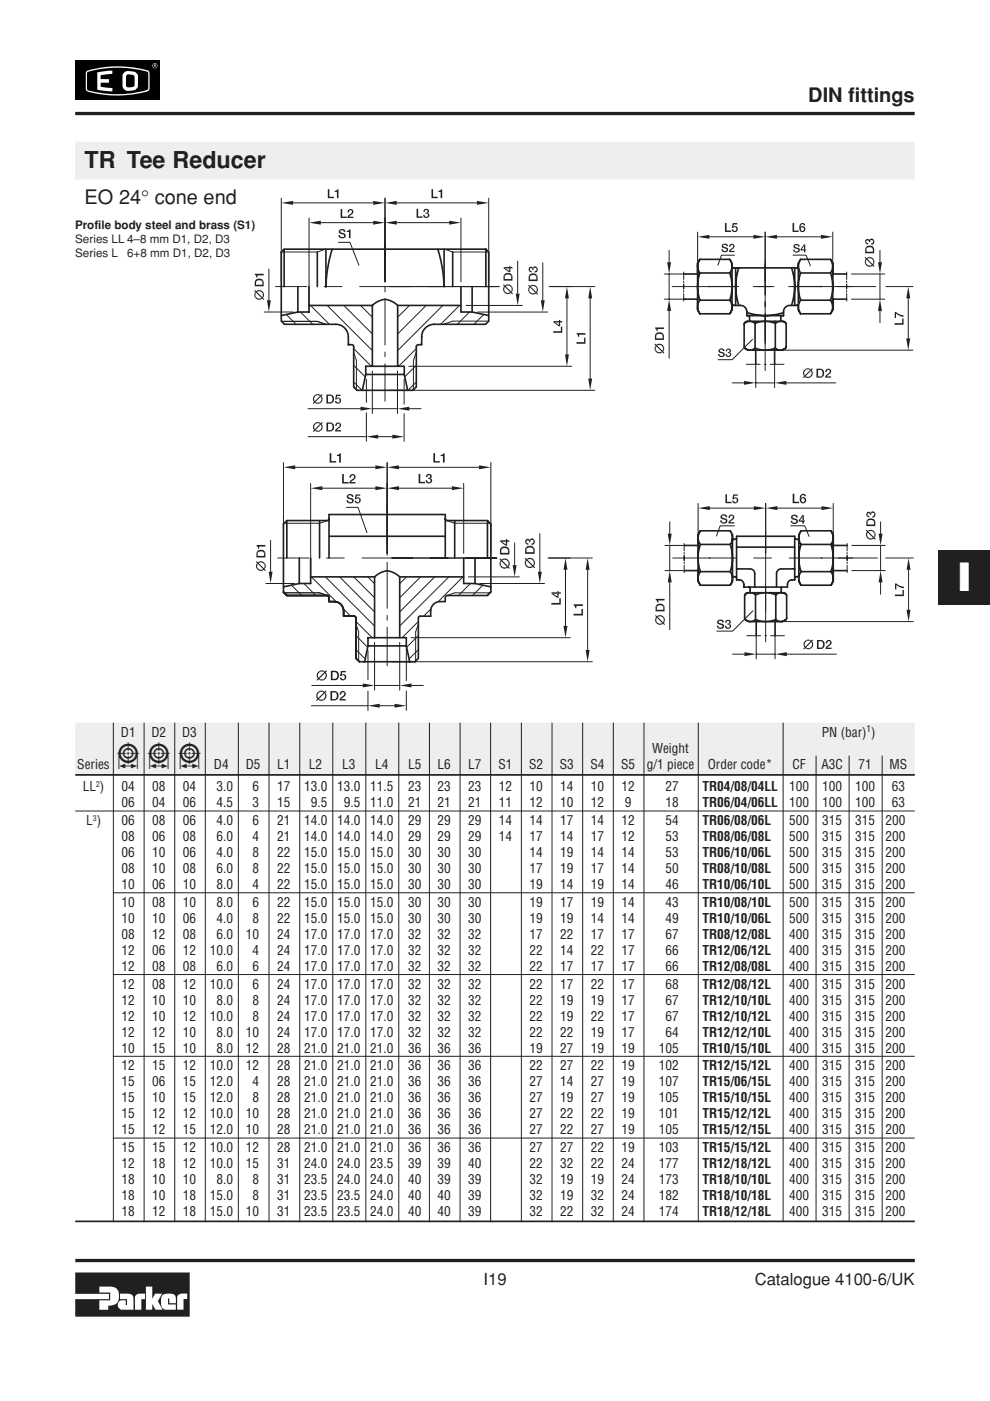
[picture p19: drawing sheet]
<svg xmlns="http://www.w3.org/2000/svg" width="210mm" height="297mm" viewBox="0 0 210 297" stroke-linecap="round" stroke-linejoin="round" font-family="sans-serif">
<defs><g id="words">
<text font-size="8.5" fill="#fff" x="203.1" y="125.2">I</text>
<text font-size="7.1" fill="#231f20" x="24.8" y="163">5 5 5</text>
<text font-size="4.9" fill="#231f20" x="17.9" y="35.6">TR Tee Reducer</text>
<g font-size="4.2" fill="#231f20">
<text x="171.4" y="21.6">DIN fittings</text>
<text x="17.9" y="43.3">EO 24° cone end</text>
</g>
<g font-size="3.5" fill="#231f20">
<text x="102.5" y="272.4">I19</text>
<text x="160" y="272.4">Catalogue 4100-6/UK</text>
</g>
<g font-size="2.8" fill="#231f20">
<text x="25.6" y="156.2">D1</text>
<text x="32.1" y="156.2">D2</text>
<text x="38.6" y="156.2">D3</text>
<text x="138.3" y="159.6">Weight</text>
<text x="174.3" y="156.2">PN (bar) )</text>
<text x="16.4" y="163">Series</text>
<text x="17.6" y="167.7">LL )</text>
<text x="25.8" y="167.7">04</text>
<text x="32.3" y="167.7">08</text>
<text x="38.8" y="167.7">04</text>
<text x="45.4" y="163">D4</text>
<text x="45.9" y="167.7">3.0</text>
<text x="52.1" y="163">D5</text>
<text x="53.5" y="167.7">6</text>
<text x="58.8" y="163">L1</text>
<text x="58.8" y="167.7">17</text>
<text x="64.5" y="167.7">13.0</text>
<text x="65.5" y="163">L2</text>
<text x="71.5" y="167.7">13.0</text>
<text x="72.5" y="163">L3</text>
<text x="78.5" y="167.7">11.5</text>
<text x="79.5" y="163">L4</text>
<text x="86.5" y="163">L5</text>
<text x="86.5" y="167.7">23</text>
<text x="92.8" y="163">L6</text>
<text x="92.8" y="167.7">23</text>
<text x="99.3" y="163">L7</text>
<text x="99.3" y="167.7">23</text>
<text x="105.7" y="163">S1</text>
<text x="105.8" y="167.7">12</text>
<text x="112.2" y="163">S2</text>
<text x="112.3" y="167.7">10</text>
<text x="118.7" y="163">S3</text>
<text x="118.8" y="167.7">14</text>
<text x="125.2" y="163">S4</text>
<text x="125.3" y="167.7">10</text>
<text x="131.7" y="163">S5</text>
<text x="131.8" y="167.7">12</text>
<text x="137.1" y="163">g/1 piece</text>
<text x="141.1" y="167.7">27</text>
<text x="148.9" y="167.7">TR04/08/04LL</text>
<text x="150.1" y="163">Order code*</text>
<text x="167.3" y="167.7">100</text>
<text x="168" y="163">CF</text>
<text x="174.2" y="163">A3C</text>
<text x="174.3" y="167.7">100</text>
<text x="181.3" y="167.7">100</text>
<text x="182" y="163">71</text>
<text x="188.6" y="163">MS</text>
<text x="189.1" y="167.7">63</text>
<text x="25.8" y="171.1">06</text>
<text x="32.3" y="171.1">04</text>
<text x="38.8" y="171.1">06</text>
<text x="45.9" y="171.1">4.5</text>
<text x="53.5" y="171.1">3</text>
<text x="58.8" y="171.1">15</text>
<text x="65.9" y="171.1">9.5</text>
<text x="72.9" y="171.1">9.5</text>
<text x="78.5" y="171.1">11.0</text>
<text x="86.5" y="171.1">21</text>
<text x="92.8" y="171.1">21</text>
<text x="99.3" y="171.1">21</text>
<text x="105.8" y="171.1">11</text>
<text x="112.3" y="171.1">12</text>
<text x="118.8" y="171.1">10</text>
<text x="125.3" y="171.1">12</text>
<text x="132.5" y="171.1">9</text>
<text x="141.1" y="171.1">18</text>
<text x="148.9" y="171.1">TR06/04/06LL</text>
<text x="167.3" y="171.1">100</text>
<text x="174.3" y="171.1">100</text>
<text x="181.3" y="171.1">100</text>
<text x="189.1" y="171.1">63</text>
<text x="18.3" y="174.9">L )</text>
<text x="25.8" y="178.3">08</text>
<text x="25.8" y="174.9">06</text>
<text x="32.3" y="178.3">06</text>
<text x="32.3" y="174.9">08</text>
<text x="38.8" y="178.3">08</text>
<text x="38.8" y="174.9">06</text>
<text x="45.9" y="178.3">6.0</text>
<text x="45.9" y="174.9">4.0</text>
<text x="53.5" y="178.3">4</text>
<text x="53.5" y="174.9">6</text>
<text x="58.8" y="178.3">21</text>
<text x="58.8" y="174.9">21</text>
<text x="64.5" y="178.3">14.0</text>
<text x="64.5" y="174.9">14.0</text>
<text x="71.5" y="174.9">14.0</text>
<text x="71.5" y="178.3">14.0</text>
<text x="78.5" y="174.9">14.0</text>
<text x="78.5" y="178.3">14.0</text>
<text x="86.5" y="174.9">29</text>
<text x="86.5" y="178.3">29</text>
<text x="92.8" y="174.9">29</text>
<text x="92.8" y="178.3">29</text>
<text x="99.3" y="174.9">29</text>
<text x="99.3" y="178.3">29</text>
<text x="105.8" y="174.9">14</text>
<text x="105.8" y="178.3">14</text>
<text x="112.3" y="178.3">17</text>
<text x="112.3" y="174.9">14</text>
<text x="118.8" y="174.9">17</text>
<text x="118.8" y="178.3">14</text>
<text x="125.3" y="174.9">14</text>
<text x="125.3" y="178.3">17</text>
<text x="131.8" y="174.9">12</text>
<text x="131.8" y="178.3">12</text>
<text x="141.1" y="174.9">54</text>
<text x="141.1" y="178.3">53</text>
<text x="148.9" y="178.3">TR08/06/08L</text>
<text x="148.9" y="174.9">TR06/08/06L</text>
<text x="167.3" y="174.9">500</text>
<text x="167.3" y="178.3">500</text>
<text x="174.3" y="174.9">315</text>
<text x="174.3" y="178.3">315</text>
<text x="181.3" y="174.9">315</text>
<text x="181.3" y="178.3">315</text>
<text x="187.7" y="174.9">200</text>
<text x="187.7" y="178.3">200</text>
<text x="25.8" y="181.7">06</text>
<text x="25.8" y="185.1">08</text>
<text x="32.3" y="181.7">10</text>
<text x="32.3" y="185.1">10</text>
<text x="38.8" y="181.7">06</text>
<text x="38.8" y="185.1">08</text>
<text x="45.9" y="181.7">4.0</text>
<text x="45.9" y="185.1">6.0</text>
<text x="53.5" y="181.7">8</text>
<text x="53.5" y="185.1">8</text>
<text x="58.8" y="181.7">22</text>
<text x="58.8" y="185.1">22</text>
<text x="64.5" y="181.7">15.0</text>
<text x="64.5" y="185.1">15.0</text>
<text x="71.5" y="181.7">15.0</text>
<text x="71.5" y="185.1">15.0</text>
<text x="78.5" y="181.7">15.0</text>
<text x="78.5" y="185.1">15.0</text>
<text x="86.5" y="181.7">30</text>
<text x="86.5" y="185.1">30</text>
<text x="92.8" y="181.7">30</text>
<text x="92.8" y="185.1">30</text>
<text x="99.3" y="181.7">30</text>
<text x="99.3" y="185.1">30</text>
<text x="112.3" y="181.7">14</text>
<text x="112.3" y="185.1">17</text>
<text x="118.8" y="181.7">19</text>
<text x="118.8" y="185.1">19</text>
<text x="125.3" y="181.7">14</text>
<text x="125.3" y="185.1">17</text>
<text x="131.8" y="181.7">14</text>
<text x="131.8" y="185.1">14</text>
<text x="141.1" y="181.7">53</text>
<text x="141.1" y="185.1">50</text>
<text x="148.9" y="181.7">TR06/10/06L</text>
<text x="148.9" y="185.1">TR08/10/08L</text>
<text x="167.3" y="181.7">500</text>
<text x="167.3" y="185.1">500</text>
<text x="174.3" y="181.7">315</text>
<text x="174.3" y="185.1">315</text>
<text x="181.3" y="181.7">315</text>
<text x="181.3" y="185.1">315</text>
<text x="187.7" y="181.7">200</text>
<text x="187.7" y="185.1">200</text>
<text x="25.8" y="188.5">10</text>
<text x="32.3" y="188.5">06</text>
<text x="38.8" y="188.5">10</text>
<text x="45.9" y="188.5">8.0</text>
<text x="53.5" y="188.5">4</text>
<text x="58.8" y="188.5">22</text>
<text x="64.5" y="188.5">15.0</text>
<text x="71.5" y="188.5">15.0</text>
<text x="78.5" y="188.5">15.0</text>
<text x="86.5" y="188.5">30</text>
<text x="92.8" y="188.5">30</text>
<text x="99.3" y="188.5">30</text>
<text x="112.3" y="188.5">19</text>
<text x="118.8" y="188.5">14</text>
<text x="125.3" y="188.5">19</text>
<text x="131.8" y="188.5">14</text>
<text x="141.1" y="188.5">46</text>
<text x="148.9" y="188.5">TR10/06/10L</text>
<text x="167.3" y="188.5">500</text>
<text x="174.3" y="188.5">315</text>
<text x="181.3" y="188.5">315</text>
<text x="187.7" y="188.5">200</text>
<text x="25.8" y="192.3">10</text>
<text x="25.8" y="195.7">10</text>
<text x="32.3" y="192.3">08</text>
<text x="32.3" y="195.7">10</text>
<text x="38.8" y="192.3">10</text>
<text x="38.8" y="195.7">06</text>
<text x="45.9" y="192.3">8.0</text>
<text x="45.9" y="195.7">4.0</text>
<text x="53.5" y="192.3">6</text>
<text x="53.5" y="195.7">8</text>
<text x="58.8" y="192.3">22</text>
<text x="58.8" y="195.7">22</text>
<text x="64.5" y="192.3">15.0</text>
<text x="64.5" y="195.7">15.0</text>
<text x="71.5" y="192.3">15.0</text>
<text x="71.5" y="195.7">15.0</text>
<text x="78.5" y="192.3">15.0</text>
<text x="78.5" y="195.7">15.0</text>
<text x="86.5" y="192.3">30</text>
<text x="86.5" y="195.7">30</text>
<text x="92.8" y="192.3">30</text>
<text x="92.8" y="195.7">30</text>
<text x="99.3" y="192.3">30</text>
<text x="99.3" y="195.7">30</text>
<text x="112.3" y="192.3">19</text>
<text x="112.3" y="195.7">19</text>
<text x="118.8" y="192.3">17</text>
<text x="118.8" y="195.7">19</text>
<text x="125.3" y="192.3">19</text>
<text x="125.3" y="195.7">14</text>
<text x="131.8" y="192.3">14</text>
<text x="131.8" y="195.7">14</text>
<text x="141.1" y="192.3">43</text>
<text x="141.1" y="195.7">49</text>
<text x="148.9" y="192.3">TR10/08/10L</text>
<text x="148.9" y="195.7">TR10/10/06L</text>
<text x="167.3" y="192.3">500</text>
<text x="167.3" y="195.7">500</text>
<text x="174.3" y="192.3">315</text>
<text x="174.3" y="195.7">315</text>
<text x="181.3" y="192.3">315</text>
<text x="181.3" y="195.7">315</text>
<text x="187.7" y="192.3">200</text>
<text x="187.7" y="195.7">200</text>
<text x="25.8" y="199">08</text>
<text x="25.8" y="202.4">12</text>
<text x="32.3" y="199">12</text>
<text x="32.3" y="202.4">06</text>
<text x="38.8" y="199">08</text>
<text x="38.8" y="202.4">12</text>
<text x="44.5" y="202.4">10.0</text>
<text x="45.9" y="199">6.0</text>
<text x="52.1" y="199">10</text>
<text x="53.5" y="202.4">4</text>
<text x="58.8" y="199">24</text>
<text x="58.8" y="202.4">24</text>
<text x="64.5" y="199">17.0</text>
<text x="64.5" y="202.4">17.0</text>
<text x="71.5" y="199">17.0</text>
<text x="71.5" y="202.4">17.0</text>
<text x="78.5" y="199">17.0</text>
<text x="78.5" y="202.4">17.0</text>
<text x="86.5" y="199">32</text>
<text x="86.5" y="202.4">32</text>
<text x="92.8" y="199">32</text>
<text x="92.8" y="202.4">32</text>
<text x="99.3" y="199">32</text>
<text x="99.3" y="202.4">32</text>
<text x="112.3" y="199">17</text>
<text x="112.3" y="202.4">22</text>
<text x="118.8" y="199">22</text>
<text x="118.8" y="202.4">14</text>
<text x="125.3" y="199">17</text>
<text x="125.3" y="202.4">22</text>
<text x="131.8" y="199">17</text>
<text x="131.8" y="202.4">17</text>
<text x="141.1" y="199">67</text>
<text x="141.1" y="202.4">66</text>
<text x="148.9" y="199">TR08/12/08L</text>
<text x="148.9" y="202.4">TR12/06/12L</text>
<text x="167.3" y="199">400</text>
<text x="167.3" y="202.4">400</text>
<text x="174.3" y="199">315</text>
<text x="174.3" y="202.4">315</text>
<text x="181.3" y="199">315</text>
<text x="181.3" y="202.4">315</text>
<text x="187.7" y="199">200</text>
<text x="187.7" y="202.4">200</text>
<text x="25.8" y="209.6">12</text>
<text x="25.8" y="205.8">12</text>
<text x="32.3" y="209.6">08</text>
<text x="32.3" y="205.8">08</text>
<text x="38.8" y="209.6">12</text>
<text x="38.8" y="205.8">08</text>
<text x="44.5" y="209.6">10.0</text>
<text x="45.9" y="205.8">6.0</text>
<text x="53.5" y="209.6">6</text>
<text x="53.5" y="205.8">6</text>
<text x="58.8" y="209.6">24</text>
<text x="58.8" y="205.8">24</text>
<text x="64.5" y="209.6">17.0</text>
<text x="64.5" y="205.8">17.0</text>
<text x="71.5" y="209.6">17.0</text>
<text x="71.5" y="205.8">17.0</text>
<text x="78.5" y="209.6">17.0</text>
<text x="78.5" y="205.8">17.0</text>
<text x="86.5" y="209.6">32</text>
<text x="86.5" y="205.8">32</text>
<text x="92.8" y="209.6">32</text>
<text x="92.8" y="205.8">32</text>
<text x="99.3" y="209.6">32</text>
<text x="99.3" y="205.8">32</text>
<text x="112.3" y="205.8">22</text>
<text x="112.3" y="209.6">22</text>
<text x="118.8" y="205.8">17</text>
<text x="118.8" y="209.6">17</text>
<text x="125.3" y="205.8">17</text>
<text x="125.3" y="209.6">22</text>
<text x="131.8" y="205.8">17</text>
<text x="131.8" y="209.6">17</text>
<text x="141.1" y="209.6">68</text>
<text x="141.1" y="205.8">66</text>
<text x="148.9" y="209.6">TR12/08/12L</text>
<text x="148.9" y="205.8">TR12/08/08L</text>
<text x="167.3" y="205.8">400</text>
<text x="167.3" y="209.6">400</text>
<text x="174.3" y="205.8">315</text>
<text x="174.3" y="209.6">315</text>
<text x="181.3" y="205.8">315</text>
<text x="181.3" y="209.6">315</text>
<text x="187.7" y="205.8">200</text>
<text x="187.7" y="209.6">200</text>
<text x="25.8" y="213">12</text>
<text x="32.3" y="213">10</text>
<text x="38.8" y="213">10</text>
<text x="45.9" y="213">8.0</text>
<text x="53.5" y="213">8</text>
<text x="58.8" y="213">24</text>
<text x="64.5" y="213">17.0</text>
<text x="71.5" y="213">17.0</text>
<text x="78.5" y="213">17.0</text>
<text x="86.5" y="213">32</text>
<text x="92.8" y="213">32</text>
<text x="99.3" y="213">32</text>
<text x="112.3" y="213">22</text>
<text x="118.8" y="213">19</text>
<text x="125.3" y="213">19</text>
<text x="131.8" y="213">17</text>
<text x="141.1" y="213">67</text>
<text x="148.9" y="213">TR12/10/10L</text>
<text x="167.3" y="213">400</text>
<text x="174.3" y="213">315</text>
<text x="181.3" y="213">315</text>
<text x="187.7" y="213">200</text>
<text x="25.8" y="216.4">12</text>
<text x="25.8" y="219.8">12</text>
<text x="32.3" y="216.4">10</text>
<text x="32.3" y="219.8">12</text>
<text x="38.8" y="216.4">12</text>
<text x="38.8" y="219.8">10</text>
<text x="44.5" y="216.4">10.0</text>
<text x="45.9" y="219.8">8.0</text>
<text x="52.1" y="219.8">10</text>
<text x="53.5" y="216.4">8</text>
<text x="58.8" y="219.8">24</text>
<text x="58.8" y="216.4">24</text>
<text x="64.5" y="216.4">17.0</text>
<text x="64.5" y="219.8">17.0</text>
<text x="71.5" y="219.8">17.0</text>
<text x="71.5" y="216.4">17.0</text>
<text x="78.5" y="219.8">17.0</text>
<text x="78.5" y="216.4">17.0</text>
<text x="86.5" y="219.8">32</text>
<text x="86.5" y="216.4">32</text>
<text x="92.8" y="219.8">32</text>
<text x="92.8" y="216.4">32</text>
<text x="99.3" y="219.8">32</text>
<text x="99.3" y="216.4">32</text>
<text x="112.3" y="219.8">22</text>
<text x="112.3" y="216.4">22</text>
<text x="118.8" y="216.4">19</text>
<text x="118.8" y="219.8">22</text>
<text x="125.3" y="216.4">22</text>
<text x="125.3" y="219.8">19</text>
<text x="131.8" y="216.4">17</text>
<text x="131.8" y="219.8">17</text>
<text x="141.1" y="216.4">67</text>
<text x="141.1" y="219.8">64</text>
<text x="148.9" y="216.4">TR12/10/12L</text>
<text x="148.9" y="219.8">TR12/12/10L</text>
<text x="167.3" y="216.4">400</text>
<text x="167.3" y="219.8">400</text>
<text x="174.3" y="216.4">315</text>
<text x="174.3" y="219.8">315</text>
<text x="181.3" y="216.4">315</text>
<text x="181.3" y="219.8">315</text>
<text x="187.7" y="216.4">200</text>
<text x="187.7" y="219.8">200</text>
<text x="25.8" y="226.9">12</text>
<text x="25.8" y="223.2">10</text>
<text x="32.3" y="226.9">15</text>
<text x="32.3" y="223.2">15</text>
<text x="38.8" y="226.9">12</text>
<text x="38.8" y="223.2">10</text>
<text x="44.5" y="226.9">10.0</text>
<text x="45.9" y="223.2">8.0</text>
<text x="52.1" y="226.9">12</text>
<text x="52.1" y="223.2">12</text>
<text x="58.8" y="226.9">28</text>
<text x="58.8" y="223.2">28</text>
<text x="64.5" y="226.9">21.0</text>
<text x="64.5" y="223.2">21.0</text>
<text x="71.5" y="226.9">21.0</text>
<text x="71.5" y="223.2">21.0</text>
<text x="78.5" y="226.9">21.0</text>
<text x="78.5" y="223.2">21.0</text>
<text x="86.5" y="226.9">36</text>
<text x="86.5" y="223.2">36</text>
<text x="92.8" y="226.9">36</text>
<text x="92.8" y="223.2">36</text>
<text x="99.3" y="226.9">36</text>
<text x="99.3" y="223.2">36</text>
<text x="112.3" y="223.2">19</text>
<text x="112.3" y="226.9">22</text>
<text x="118.8" y="223.2">27</text>
<text x="118.8" y="226.9">27</text>
<text x="125.3" y="223.2">19</text>
<text x="125.3" y="226.9">22</text>
<text x="131.8" y="223.2">19</text>
<text x="131.8" y="226.9">19</text>
<text x="139.7" y="223.2">105</text>
<text x="139.7" y="226.9">102</text>
<text x="148.9" y="226.9">TR12/15/12L</text>
<text x="148.9" y="223.2">TR10/15/10L</text>
<text x="167.3" y="223.2">400</text>
<text x="167.3" y="226.9">400</text>
<text x="174.3" y="223.2">315</text>
<text x="174.3" y="226.9">315</text>
<text x="181.3" y="223.2">315</text>
<text x="181.3" y="226.9">315</text>
<text x="187.7" y="223.2">200</text>
<text x="187.7" y="226.9">200</text>
<text x="25.8" y="230.3">15</text>
<text x="25.8" y="233.7">15</text>
<text x="32.3" y="230.3">06</text>
<text x="32.3" y="233.7">10</text>
<text x="38.8" y="230.3">15</text>
<text x="38.8" y="233.7">15</text>
<text x="44.5" y="230.3">12.0</text>
<text x="44.5" y="233.7">12.0</text>
<text x="53.5" y="230.3">4</text>
<text x="53.5" y="233.7">8</text>
<text x="58.8" y="230.3">28</text>
<text x="58.8" y="233.7">28</text>
<text x="64.5" y="230.3">21.0</text>
<text x="64.5" y="233.7">21.0</text>
<text x="71.5" y="230.3">21.0</text>
<text x="71.5" y="233.7">21.0</text>
<text x="78.5" y="230.3">21.0</text>
<text x="78.5" y="233.7">21.0</text>
<text x="86.5" y="230.3">36</text>
<text x="86.5" y="233.7">36</text>
<text x="92.8" y="230.3">36</text>
<text x="92.8" y="233.7">36</text>
<text x="99.3" y="230.3">36</text>
<text x="99.3" y="233.7">36</text>
<text x="112.3" y="230.3">27</text>
<text x="112.3" y="233.7">27</text>
<text x="118.8" y="230.3">14</text>
<text x="118.8" y="233.7">19</text>
<text x="125.3" y="230.3">27</text>
<text x="125.3" y="233.7">27</text>
<text x="131.8" y="230.3">19</text>
<text x="131.8" y="233.7">19</text>
<text x="139.7" y="230.3">107</text>
<text x="139.7" y="233.7">105</text>
<text x="148.9" y="230.3">TR15/06/15L</text>
<text x="148.9" y="233.7">TR15/10/15L</text>
<text x="167.3" y="230.3">400</text>
<text x="167.3" y="233.7">400</text>
<text x="174.3" y="230.3">315</text>
<text x="174.3" y="233.7">315</text>
<text x="181.3" y="230.3">315</text>
<text x="181.3" y="233.7">315</text>
<text x="187.7" y="230.3">200</text>
<text x="187.7" y="233.7">200</text>
<text x="25.8" y="237.1">15</text>
<text x="32.3" y="237.1">12</text>
<text x="38.8" y="237.1">12</text>
<text x="44.5" y="237.1">10.0</text>
<text x="52.1" y="237.1">10</text>
<text x="58.8" y="237.1">28</text>
<text x="64.5" y="237.1">21.0</text>
<text x="71.5" y="237.1">21.0</text>
<text x="78.5" y="237.1">21.0</text>
<text x="86.5" y="237.1">36</text>
<text x="92.8" y="237.1">36</text>
<text x="99.3" y="237.1">36</text>
<text x="112.3" y="237.1">27</text>
<text x="118.8" y="237.1">22</text>
<text x="125.3" y="237.1">22</text>
<text x="131.8" y="237.1">19</text>
<text x="139.7" y="237.1">101</text>
<text x="148.9" y="237.1">TR15/12/12L</text>
<text x="167.3" y="237.1">400</text>
<text x="174.3" y="237.1">315</text>
<text x="181.3" y="237.1">315</text>
<text x="187.7" y="237.1">200</text>
<text x="25.8" y="244.3">15</text>
<text x="25.8" y="240.5">15</text>
<text x="32.3" y="244.3">15</text>
<text x="32.3" y="240.5">12</text>
<text x="38.8" y="244.3">12</text>
<text x="38.8" y="240.5">15</text>
<text x="44.5" y="244.3">10.0</text>
<text x="44.5" y="240.5">12.0</text>
<text x="52.1" y="244.3">12</text>
<text x="52.1" y="240.5">10</text>
<text x="58.8" y="244.3">28</text>
<text x="58.8" y="240.5">28</text>
<text x="64.5" y="244.3">21.0</text>
<text x="64.5" y="240.5">21.0</text>
<text x="71.5" y="244.3">21.0</text>
<text x="71.5" y="240.5">21.0</text>
<text x="78.5" y="244.3">21.0</text>
<text x="78.5" y="240.5">21.0</text>
<text x="86.5" y="244.3">36</text>
<text x="86.5" y="240.5">36</text>
<text x="92.8" y="244.3">36</text>
<text x="92.8" y="240.5">36</text>
<text x="99.3" y="244.3">36</text>
<text x="99.3" y="240.5">36</text>
<text x="112.3" y="240.5">27</text>
<text x="112.3" y="244.3">27</text>
<text x="118.8" y="240.5">22</text>
<text x="118.8" y="244.3">27</text>
<text x="125.3" y="240.5">27</text>
<text x="125.3" y="244.3">22</text>
<text x="131.8" y="240.5">19</text>
<text x="131.8" y="244.3">19</text>
<text x="139.7" y="240.5">105</text>
<text x="139.7" y="244.3">103</text>
<text x="148.9" y="244.3">TR15/15/12L</text>
<text x="148.9" y="240.5">TR15/12/15L</text>
<text x="167.3" y="240.5">400</text>
<text x="167.3" y="244.3">400</text>
<text x="174.3" y="240.5">315</text>
<text x="174.3" y="244.3">315</text>
<text x="181.3" y="240.5">315</text>
<text x="181.3" y="244.3">315</text>
<text x="187.7" y="240.5">200</text>
<text x="187.7" y="244.3">200</text>
<text x="25.8" y="247.7">12</text>
<text x="25.8" y="251.1">18</text>
<text x="32.3" y="247.7">18</text>
<text x="32.3" y="251.1">10</text>
<text x="38.8" y="247.7">12</text>
<text x="38.8" y="251.1">10</text>
<text x="44.5" y="247.7">10.0</text>
<text x="45.9" y="251.1">8.0</text>
<text x="52.1" y="247.7">15</text>
<text x="53.5" y="251.1">8</text>
<text x="58.8" y="247.7">31</text>
<text x="58.8" y="251.1">31</text>
<text x="64.5" y="247.7">24.0</text>
<text x="64.5" y="251.1">23.5</text>
<text x="71.5" y="247.7">24.0</text>
<text x="71.5" y="251.1">24.0</text>
<text x="78.5" y="247.7">23.5</text>
<text x="78.5" y="251.1">24.0</text>
<text x="86.5" y="247.7">39</text>
<text x="86.5" y="251.1">40</text>
<text x="92.8" y="247.7">39</text>
<text x="92.8" y="251.1">39</text>
<text x="99.3" y="247.7">40</text>
<text x="99.3" y="251.1">39</text>
<text x="112.3" y="247.7">22</text>
<text x="112.3" y="251.1">32</text>
<text x="118.8" y="247.7">32</text>
<text x="118.8" y="251.1">19</text>
<text x="125.3" y="247.7">22</text>
<text x="125.3" y="251.1">19</text>
<text x="131.8" y="247.7">24</text>
<text x="131.8" y="251.1">24</text>
<text x="139.7" y="247.7">177</text>
<text x="139.7" y="251.1">173</text>
<text x="148.9" y="247.7">TR12/18/12L</text>
<text x="148.9" y="251.1">TR18/10/10L</text>
<text x="167.3" y="247.7">400</text>
<text x="167.3" y="251.1">400</text>
<text x="174.3" y="247.7">315</text>
<text x="174.3" y="251.1">315</text>
<text x="181.3" y="247.7">315</text>
<text x="181.3" y="251.1">315</text>
<text x="187.7" y="247.7">200</text>
<text x="187.7" y="251.1">200</text>
<text x="25.8" y="254.4">18</text>
<text x="25.8" y="257.8">18</text>
<text x="32.3" y="254.4">10</text>
<text x="32.3" y="257.8">12</text>
<text x="38.8" y="254.4">18</text>
<text x="38.8" y="257.8">18</text>
<text x="44.5" y="254.4">15.0</text>
<text x="44.5" y="257.8">15.0</text>
<text x="52.1" y="257.8">10</text>
<text x="53.5" y="254.4">8</text>
<text x="58.8" y="254.4">31</text>
<text x="58.8" y="257.8">31</text>
<text x="64.5" y="254.4">23.5</text>
<text x="64.5" y="257.8">23.5</text>
<text x="71.5" y="254.4">23.5</text>
<text x="71.5" y="257.8">23.5</text>
<text x="78.5" y="254.4">24.0</text>
<text x="78.5" y="257.8">24.0</text>
<text x="86.5" y="254.4">40</text>
<text x="86.5" y="257.8">40</text>
<text x="92.8" y="254.4">40</text>
<text x="92.8" y="257.8">40</text>
<text x="99.3" y="254.4">39</text>
<text x="99.3" y="257.8">39</text>
<text x="112.3" y="254.4">32</text>
<text x="112.3" y="257.8">32</text>
<text x="118.8" y="254.4">19</text>
<text x="118.8" y="257.8">22</text>
<text x="125.3" y="254.4">32</text>
<text x="125.3" y="257.8">32</text>
<text x="131.8" y="254.4">24</text>
<text x="131.8" y="257.8">24</text>
<text x="139.7" y="254.4">182</text>
<text x="139.7" y="257.8">174</text>
<text x="148.9" y="254.4">TR18/10/18L</text>
<text x="148.9" y="257.8">TR18/12/18L</text>
<text x="167.3" y="254.4">400</text>
<text x="167.3" y="257.8">400</text>
<text x="174.3" y="254.4">315</text>
<text x="174.3" y="257.8">315</text>
<text x="181.3" y="254.4">315</text>
<text x="181.3" y="257.8">315</text>
<text x="187.7" y="254.4">200</text>
<text x="187.7" y="257.8">200</text>
</g>
<g font-size="2.5" fill="#231f20">
<text x="15.9" y="48.5">Profile body steel and brass (S1)</text>
<text x="15.9" y="51.5">Series LL 4–8 mm D1, D2, D3</text>
<text x="15.9" y="54.5">Series L</text>
<text x="27" y="54.5">6+8 mm D1, D2, D3</text>
</g>
<text font-size="2" fill="#231f20" x="183.7" y="155.3">1</text>
<g font-size="1.7" fill="#231f20">
<text x="20.4" y="166.8">2</text>
<text x="19.7" y="174">3</text>
</g>
</g></defs>
<path d="M208.9 11.1h1.1M208.9 285.9h1.1" fill="none" stroke="#000" stroke-width=".21"/>
<g fill="#fff">
<path d="M206 9.6h3.9v3h-3.9z"/>
<path d="M206 284.5h3.9v3h-3.9z"/>
<path d="M204.2 288.5h5.7v7h-5.7z"/>
<path d="M204.2 1.6h5.7v7h-5.7z"/>
</g>
<path d="M16 12.9h18v8.3h-18z" fill="#000"/>
<circle cx="32.9" cy="13.9" r=".54" fill="#fff"/>
<circle cx="32.9" cy="13.9" r=".46" fill="#000"/>
<path d="M32.6 13.7l.5 .1v.4l-.4-.2-.1 .2z" fill="#fff"/>
<path d="M32.7 13.8l.3 .1h-.3z" fill="#000"/>
<path d="M18.4 15.1a21.9 21.9 0 0 1 13.1 0l.2 .7-.1 3.3a6.5 6.5 0 0 1-3.5 .9 20.9 20.9 0 0 1-9.8-.8l-.1-.3v-3.5z" fill="#fff"/>
<path d="M18.5 15.3a22 22 0 0 1 12.8 0l.1 .3v3.3a19.8 19.8 0 0 1-9 .9h-.6a7.4 7.4 0 0 1-3.3-.9z" fill="#000"/>
<g fill="#fff">
<path d="M20.6 15.3l3.2-.3v.7l-2.5 .3v.8h1.8v.7h-1.8v.9l2.5 .3v.7l-3.2-.4z"/>
<path d="M26.2 15.5a2.43 2.43 0 0 1 2.9 .2l.2 .5-.2 2.4a2.34 2.34 0 0 1-2.9 .2l-.2-.5v-2.3z"/>
</g>
<path d="M26.8 15.9l.5-.1a1 1 0 0 1 1.2 .5v1.7a1.21 1.21 0 0 1-1.6 .4l-.2-.3z" fill="#000"/>
<path d="M15.9 269.8h24.3v9.4h-24.3v-3.8h7.2v-1.1h-7.2z" fill="#231f20"/>
<g fill="#fff">
<path d="M21.1 272.8h1.9a1.8 1.8 0 0 1 2.2 2.1 1.85 1.85 0 0 1-2.3 1.9v.9h-1.8v-2h2.3v-1.7h-2.3z"/>
<path d="M30.9 272.8h1.4v2.6l.6-1.1h1.5l-.9 1.6 1 1.8h-1.5l-.7-1.2v1.2h-1.4z"/>
<path d="M34.4 274.6a2.29 2.29 0 0 1 2.8 .2l.1 1.5h-1.4v-1h-.3v1.3h1.7v1.1l-2.5-.1a2.51 2.51 0 0 1-.4-3z"/>
<path d="M28.7 274.7l.9-.4h1.1v1.1h-.7v2.3h-1.4v-2.7z"/>
<path d="M25.4 274.3a3.5 3.5 0 0 1 2.8 .5l.1 2.9h-2.6a1.07 1.07 0 0 1-.7-1.4 1.07 1.07 0 0 1 1.5-.6h.2v1h.2v-1.3h-1.5z"/>
<path d="M37.7 274.7l.8-.4h1.2v1.1h-.8v2.3h-1.3v-2.7z"/>
</g>
<path d="M198.9 116.7h11v11.6h-11z" fill="#231f20"/>
<path d="M15.9 24.1h178M16 267.3h178" fill="none" stroke="#231f20" stroke-width=".7" stroke-linecap="butt"/>
<path d="M71.8 51.4h2.4l1.9 4.8" fill="none" stroke="#231f20" stroke-width=".21"/>
<g fill="#231f20">
<path d="M71.8 49.9h.3l.1 .2 .4 .2h-.7z" fill-rule="evenodd"/>
<path d="M71.9 48.8h.6a.29 .29 0 0 0-.3 .3 .29 .29 0 0 0 .4 .3l.4 .1a.53 .53 0 0 1 .3 .4 .53 .53 0 0 1-.3 .5l-.6 .1-.5-.2h.7a.34 .34 0 0 0 .3-.4 .34 .34 0 0 0-.5-.3h-.2a.49 .49 0 0 1-.3-.8z" fill-rule="evenodd"/>
<path d="M72 48.7l.4-.1h.4l.3 .2 .1 .4h-.3l-.2-.3z" fill-rule="evenodd"/>
<path d="M73.5 48.9l.8-.3v1.9h-.3v-1.3h-.5z" fill-rule="evenodd"/>
</g>
<path d="M57 57.1v6.6M56 66.2h6.2" fill="none" stroke="#231f20" stroke-width=".21"/>
<g fill="#231f20">
<path d="M56.6 63.7h.8l-.4 2.5z"/>
<path d="M55.7 61.9l.3 .6-.3 .7z" fill-rule="evenodd"/>
<path d="M54.4 61.6h.2a1.01 1.01 0 0 1 1.1 .3v.6l-.3-.6-.5-.2-.4 .2z" fill-rule="evenodd"/>
<path d="M54.2 62.5v.4a.79 .79 0 0 0 1.2 .3v.2l-.1 .1h-.8l-.3-.3z" fill-rule="evenodd"/>
<path d="M54.1 61.9l.1 1.3-.3-.6z" fill-rule="evenodd"/>
<path d="M54.1 61.5l.2 .2 .1-.1 .1 .3 1.1 1.1 .1-1.1v1.3l.3 .2-.2 .2-.2-.3-.2 .1v-.2l-1.1-1.1-.1 1.1-.1-1.3-.2-.2z" fill-rule="evenodd"/>
<path d="M54.2 59.3l.6-.2 .7 .1 .2 .1-.1 1.1v-.4a.53 .53 0 0 0-.5-.6l-.6 .1-.2 .5z" fill-rule="evenodd"/>
<path d="M54.2 59.3l.1 1.1h1.3l.1-1.1 .2 .4v1h-1.9v-1z" fill-rule="evenodd"/>
<path d="M54 58h1.9v.4h-1.3v.4h-.2z" fill-rule="evenodd"/>
</g>
<path d="M81.6 52.8h21.4M84.3 64.8h13.4M88.7 73.1h.7" fill="none" stroke="#231f20" stroke-width=".35"/>
<path d="M81.6 46.2v13.6M84.1 47.2h11.1M97.7 46.2v13.6" fill="none" stroke="#231f20" stroke-width=".21"/>
<g fill="#231f20">
<path d="M81.6 47.2l2.5-.4v.8z"/>
<path d="M95.2 46.8l2.5 .4-2.5 .4z"/>
<path d="M88.3 44.3h.3v1.6h1v.3h-1.3z" fill-rule="evenodd"/>
<path d="M89.7 45.6h.3l.3 .3 .6 .1a.67 .67 0 0 1-.7 .2 .67 .67 0 0 1-.5-.6z" fill-rule="evenodd"/>
<path d="M90.3 45.3h.6l.1 .3-.1 .4h-.5a.33 .33 0 0 0 .3-.4 .33 .33 0 0 0-.4-.3z" fill-rule="evenodd"/>
<path d="M90.3 45.1h.5l-.1 .1 .2 .1h-.6z" fill-rule="evenodd"/>
<path d="M89.9 44.5h.5l-.3 .1v.3h-.3z" fill-rule="evenodd"/>
<path d="M90 44.4l.3-.1a.51 .51 0 0 1 .6 .2 .51 .51 0 0 1-.1 .6h-.5a.28 .28 0 0 0 .4-.3 .28 .28 0 0 0-.3-.3h-.5z" fill-rule="evenodd"/>
</g>
<path d="M81.6 42v17.8M84.1 43h17M103.6 42v17.8" fill="none" stroke="#231f20" stroke-width=".21"/>
<g fill="#231f20">
<path d="M81.6 43l2.5-.4v.8z"/>
<path d="M101.1 42.6l2.5 .4-2.5 .4z"/>
<path d="M91.5 40.1h.3v1.6h1v.3h-1.3z" fill-rule="evenodd"/>
<path d="M93 40.5l.8-.4v1.9h-.4v-1.3h-.4z" fill-rule="evenodd"/>
</g>
<path d="M58.4 60.8h6.6M68.8 60.8h3.7M76.3 60.8h10.7M78.9 78.7v9M84.3 78.7v9M90.8 60.8h3.7M98.2 60.8h6.6M65.3 86.7h11.1M78.9 86.7h5.4M86.8 86.7h2.5" fill="none" stroke="#231f20" stroke-width=".21"/>
<g fill="#231f20">
<path d="M84.3 86.7l2.5-.5v.9z"/>
<path d="M76.4 86.2l2.5 .5-2.5 .4z"/>
<path d="M66.7 85.4h1.3a1.03 1.03 0 0 1-1.3 0z" fill-rule="evenodd"/>
<path d="M68 84.1h.3l.1 .7-.4 .6h-.6l.3-.1a.77 .77 0 0 0 .3-1.2z" fill-rule="evenodd"/>
<path d="M66.6 83.9l.8-.1-.7 .4-.1 .4 .1 .5h-.2a1.02 1.02 0 0 1 .1-1.2z" fill-rule="evenodd"/>
<path d="M66.7 83.8l.2-.1a1.04 1.04 0 0 1 1.1 .1z" fill-rule="evenodd"/>
<path d="M66.7 83.8h1.3l.3-.3 .1 .2-.2 .2 .1 .2h-.3l-1.1 1.1 1.1 .2h-1.3l-.2 .3-.2-.2 .3-.3-.1-.1h.2l1.1-1.1z" fill-rule="evenodd"/>
<path d="M69.9 83.9h.7l.2 .4v.6l-.2 .4h-1.1l.8-.2 .2-.6a.55 .55 0 0 0-.6-.6z" fill-rule="evenodd"/>
<path d="M69.2 83.7h.9l.5 .2h-1.1v1.4l1 .1-.3 .1h-1z" fill-rule="evenodd"/>
<path d="M71 85h.3l.3 .3 .6 .1-.4 .2-.4-.1-.3-.2z" fill-rule="evenodd"/>
<path d="M71.7 84.5h.5l.1 .4-.1 .5-.5-.1a.4 .4 0 0 0 .3-.4 .4 .4 0 0 0-.3-.4z" fill-rule="evenodd"/>
<path d="M71.4 84.4l.3-.1 .4 .2z" fill-rule="evenodd"/>
<path d="M71.2 83.7h1v.3h-.7l-.1 .4 .8 .1-1.2 .2z" fill-rule="evenodd"/>
</g>
<path d="M65.3 92.6h12.4M77.7 80.4v4.9M80.2 92.6h3M85.7 80.4v5.3" fill="none" stroke="#231f20" stroke-width=".21"/>
<g fill="#231f20">
<path d="M83.2 92.2l2.5 .4-2.5 .4z"/>
<path d="M77.7 92.6l2.5-.4v.8z"/>
<path d="M66.8 91.3h1.2a1.01 1.01 0 0 1-1.2 0z" fill-rule="evenodd"/>
<path d="M68 90l.3 .1 .1 .7-.4 .5h-.6h.2a.78 .78 0 0 0 .4-1.3z" fill-rule="evenodd"/>
<path d="M66.7 89.7h.7l-.6 .3-.2 .5 .2 .5h-.3l-.1-.7z" fill-rule="evenodd"/>
<path d="M66.7 89.7h.1a1.03 1.03 0 0 1 1.2 0z" fill-rule="evenodd"/>
<path d="M66.7 89.7h1.3l.3-.2 .1 .1-.2 .3 .1 .1h-.3l-1.1 1.1 1.1 .2h-1.2l-.3 .3-.2-.2 .3-.3-.1-.1h.3l1.1-1.1z" fill-rule="evenodd"/>
<path d="M69.9 89.8h.7l.2 .6-.2 .8h-1h.3a.68 .68 0 0 0 .6-.7 .68 .68 0 0 0-.6-.7z" fill-rule="evenodd"/>
<path d="M69.2 89.6h1l.4 .2h-1v1.4l.9 .1-.3 .2h-1z" fill-rule="evenodd"/>
<path d="M71.7 89.8h.5l.1 .5-.9 .9h.9v.3h-1.3l.2-.5 .7-.6a.35 .35 0 0 0 .1-.3 .35 .35 0 0 0-.3-.3z" fill-rule="evenodd"/>
<path d="M71.3 89.7a.67 .67 0 0 1 .9 .1l-.6 .1-.2 .4h-.3z" fill-rule="evenodd"/>
</g>
<path d="M82.6 60.8h23.2M86.7 77.7h34.5M120.2 63.3v11.9M77.7 87.5v6.1M85.7 87.7v5.9" fill="none" stroke="#231f20" stroke-width=".21"/>
<g fill="#231f20">
<path d="M119.8 75.2h.8l-.4 2.5z"/>
<path d="M120.2 60.8l.4 2.5h-.8z"/>
<path d="M117.3 70.2h1.6v-.9h.3v1.3h-1.9z" fill-rule="evenodd"/>
<path d="M117.3 68.1l1.2 .8v-1.1h.3v.3h.4v.3h-.4v.8h-.3l-1.2-.8z" fill-rule="evenodd"/>
<path d="M117.3 68.1h1.2v.8v-.5h-.8z" fill-rule="evenodd"/>
</g>
<path d="M82.6 60.8h23.2M116.8 60.8h4.4M125.1 63.3v17M82.6 82.8h43.5" fill="none" stroke="#231f20" stroke-width=".21"/>
<g fill="#231f20">
<path d="M125.1 60.8l.5 2.5h-.9z"/>
<path d="M124.7 80.3h.9l-.5 2.5z"/>
<path d="M122.2 72.5h1.6v-.9h.3v1.3h-1.9z" fill-rule="evenodd"/>
<path d="M122.3 70.6h1.8v.4h-1.3v.4h-.2z" fill-rule="evenodd"/>
</g>
<path d="M65.5 46.2v19M68 47.2h11.1M81.6 46.2v13.6M81.6 60.9v1M81.6 63.4v9.7M81.6 74.6v1M81.6 77.1v8M116.4 60.8h9.7" fill="none" stroke="#231f20" stroke-width=".21"/>
<path d="M81.6 63.5a4.8 4.8 0 0 1 2.7 1.3" fill="none" stroke="#231f20" stroke-width=".35"/>
<g fill="#231f20">
<path d="M65.5 47.2l2.5-.4v.8z"/>
<path d="M79.1 46.8l2.5 .4-2.5 .4z"/>
<path d="M72.2 44.3h.4v1.6h.9v.3h-1.3z" fill-rule="evenodd"/>
<path d="M74.3 44.6h.5l.1 .4-.9 .9h.9v.3h-1.2l.1-.4 .6-.5a.37 .37 0 0 0 .2-.4 .37 .37 0 0 0-.3-.3z" fill-rule="evenodd"/>
<path d="M73.9 44.4a.67 .67 0 0 1 .9 .2h-.6l-.2 .4h-.3z" fill-rule="evenodd"/>
</g>
<path d="M70.4 52.8a29.7 29.7 0 0 0-1.3 8M60.3 68.8h10.9a2.67 2.67 0 0 1 2.7 2.6v1.7h.8l.3 .3v8.6l.7 .8h11.8l.8-.8v-8.5l.1-.3 .3-.1M81.6 77.7h4.1v1.7M81.6 79.4h4.1M84.3 64.8v12.9M85.7 79.4l.7 3.4M76.8 82.7l-.1 .1M86.4 82.7l.1 .1" fill="none" stroke="#231f20" stroke-width=".35"/>
<path d="M59.6 42v17.8M62.1 43h17M81.6 42v17.8M59.8 68.1h7.5l1.7 .6M75 74.8l.6 1.6v6.2M88.2 74.8l-.5 1.6v6.2M75 82l.7 .8" fill="none" stroke="#231f20" stroke-width=".21"/>
<g fill="#231f20">
<path d="M59.6 43l2.5-.4v.8z"/>
<path d="M79.1 42.6l2.5 .4-2.5 .4z"/>
<path d="M69.5 40.1h.3v1.6h1v.3h-1.3z" fill-rule="evenodd"/>
<path d="M71 40.5l.8-.4v1.9h-.4v-1.3h-.4z" fill-rule="evenodd"/>
</g>
<path d="M60.2 52.8h21.4M67.3 53.4v7.4M69.1 52.8v8M59.6 60.8v-7.4l.6-.6v8M97.7 60.8v5.4M100.1 60.8v5.4M103.6 60.8v7.3" fill="none" stroke="#231f20" stroke-width=".35"/>
<path d="M69 52.8l-1.7 .6h-7.7M115.1 55.7v8M101.2 66.2h14.9" fill="none" stroke="#231f20" stroke-width=".21"/>
<g fill="#231f20">
<path d="M114.7 63.7h.8l-.4 2.5z"/>
<path d="M113.8 60.8l.2 .5-.2 .8z" fill-rule="evenodd"/>
<path d="M112.5 60.5l.6-.1 .5 .1 .2 .3v.6l-.3-.6-.5-.2-.5 .2z" fill-rule="evenodd"/>
<path d="M112.2 61.4l.1 .4a.78 .78 0 0 0 1.2 .3v.2l-.2 .1-.8-.1-.3-.2z" fill-rule="evenodd"/>
<path d="M112.2 60.8v1.3l-.2-.6z" fill-rule="evenodd"/>
<path d="M112.1 60.4l.3 .2 .1-.1v.3l1.1 1.1 .2-1.1v1.3l.3 .2-.2 .2-.2-.3-.2 .1v-.2l-1.1-1.1-.2 1.1v-1.3l-.2-.3z" fill-rule="evenodd"/>
<path d="M112.3 58.2a1.21 1.21 0 0 1 1.4 0v1.1v-.4a.68 .68 0 0 0-.7-.6 .68 .68 0 0 0-.7 .6z" fill-rule="evenodd"/>
<path d="M112.3 58.2v1.1h1.4v-1.1l.3 .4v1h-1.9v-1z" fill-rule="evenodd"/>
<path d="M113.8 56.6l.2 .5a.61 .61 0 0 1-.6 .7v-.3l.3-.2z" fill-rule="evenodd"/>
<path d="M113.1 56.6l.3-.1 .4 .1v.5a.33 .33 0 0 0-.4-.3 .33 .33 0 0 0-.3 .4z" fill-rule="evenodd"/>
<path d="M112.9 56.7l.1 .1 .1-.2v.7h-.2z" fill-rule="evenodd"/>
<path d="M112.3 57.1l.1 .3 .3 .1v.3l-.4-.2z" fill-rule="evenodd"/>
<path d="M112.3 56.7l.6-.1v.6a.28 .28 0 0 0-.3-.3 .28 .28 0 0 0-.3 .2v.5l-.2-.4z" fill-rule="evenodd"/>
</g>
<path d="M109.8 55.4v6.9M98.8 64.8h12" fill="none" stroke="#231f20" stroke-width=".21"/>
<g fill="#231f20">
<path d="M109.3 62.3h.9l-.4 2.5z"/>
<path d="M108.5 60.7l.2 .5-.2 .8z" fill-rule="evenodd"/>
<path d="M107.2 60.4h.1a1 1 0 0 1 1.2 .3v.6a.78 .78 0 0 0-.5-.7 .78 .78 0 0 0-.8 .1z" fill-rule="evenodd"/>
<path d="M106.9 61.3v.1a.78 .78 0 0 0 1.3 .5v.3a1 1 0 0 1-1.3-.2z" fill-rule="evenodd"/>
<path d="M106.9 60.7v1.3l-.2-.6z" fill-rule="evenodd"/>
<path d="M106.8 60.3l.3 .2 .1-.1v.3l1.1 1.1 .2-1.1v1.3l.3 .2-.2 .2-.3-.3-.1 .1v-.3l-1.1-1-.2 1.1v-1.3l-.3-.3z" fill-rule="evenodd"/>
<path d="M107 58.1l.6-.2 .6 .1 .2 .1v1.1v-.4a.53 .53 0 0 0-.6-.6l-.6 .1-.2 .5z" fill-rule="evenodd"/>
<path d="M107 58.1v1.1h1.4v-1.1l.2 .4 .1 1h-1.9v-1z" fill-rule="evenodd"/>
<path d="M106.8 56.6l1.2 .9v-1.1h.2v.2h.5v.3h-.5v.8h-.3l-1.1-.8z" fill-rule="evenodd"/>
<path d="M106.8 56.6h1.2v.9v-.6h-.8z" fill-rule="evenodd"/>
</g>
<g fill="none" stroke="#231f20" stroke-width=".35">
<path d="M92.8 52.8a29.9 29.9 0 0 1 1.4 8v-8M96 53.4v7.4M162.2 56.8h7.1M59.6 60.8v7.3l.7 .7M63.2 60.8v5.4M65.5 64.8h13.4v12.9M65.5 60.8v5.4h-2.4l-3.5 .7M81.6 63.5a4.8 4.8 0 0 0-2.7 1.3M81.6 79.4h-4.1l-.7 3.4M81.6 77.7h-4.1v1.7M97.7 66.2h2.4l3.5 .8M103 60.8v-8l.6 .6v7.4"/>
<path d="M103.6 68.1l-.7 .7h-10.8a2.67 2.67 0 0 0-2.7 2.6v1.7M160.1 68.6a5.3 5.3 0 0 1 4.3 0M160.1 73.8a5.3 5.3 0 0 0 4.3 0"/>
</g>
<g fill="none" stroke="#231f20" stroke-width=".21">
<path d="M94.2 52.8l1.8 .6h7.6M162.2 49.2v10.6M164.7 50.2h9.4M176.6 49.2v10.6M59.7 68.1h7.6l1.7 .6M60.7 66.7l2.1 2.1M63.7 66.2l2.6 2.6M65.8 64.8l4 4M69.4 64.8l9.5 9.5M72.9 64.8l6 6M73.9 72.8l.3 .3M75 77.4l2.4 2.5"/>
<path d="M75 73.9l3.7 3.8M76.4 64.8l2.5 2.5M86.8 64.8l-2.5 2.5M88.3 73.9l-3.8 3.8M88.3 77.4l-2.5 2.5M89.4 72.8l-.3 .3M90.4 64.8l-6.1 6M93.9 64.8l-9.6 9.5M97.4 64.8l-4 4M99.6 66.2l-2.6 2.6M102.6 66.7l-2.1 2.1M103.6 68.1h-7.6l-2 .7"/>
<path d="M150.6 60.8h6M160.4 60.8h3.7M167.9 60.8h5.9M75 81l1.8 1.8M88.3 81l-1.8 1.8"/>
</g>
<g fill="#231f20">
<path d="M162.2 50.2l2.5-.4v.8z"/>
<path d="M174.1 49.8l2.5 .4-2.5 .4z"/>
<path d="M168 47.3h.4v1.6h.9v.3h-1.3z" fill-rule="evenodd"/>
<path d="M169.5 48.2h.6a.39 .39 0 0 0-.3 .4 .39 .39 0 0 0 .3 .4h.5a.72 .72 0 0 1-.9 .1 .72 .72 0 0 1-.2-.9z" fill-rule="evenodd"/>
<path d="M169.5 48.2h.3a.59 .59 0 0 1 .8-.1 .59 .59 0 0 1 0 .9h-.5a.39 .39 0 0 0 .4-.4 .39 .39 0 0 0-.4-.4z" fill-rule="evenodd"/>
<path d="M169.7 47.5h.4l-.2 .2-.1 .5h-.3z" fill-rule="evenodd"/>
<path d="M169.7 47.5l.6-.2 .4 .5z" fill-rule="evenodd"/>
</g>
<path d="M155.7 54.1h-2.7l-.8 2.2M142.5 60.8h13.5M158.2 77.2h3M159.7 60.8h3.8M162 77.2h.4M163.3 77.2h2.9M167.2 60.8h13.5" fill="none" stroke="#231f20" stroke-width=".21"/>
<path d="M158.4 68.1h7.6M158.7 74.2h7" fill="none" stroke="#231f20" stroke-width=".35"/>
<g fill="#231f20">
<path d="M153 52.9h.3l.1 .2 .3 .1h-.6z" fill-rule="evenodd"/>
<path d="M153.1 51.9h.6a.24 .24 0 0 0-.4 .2 .24 .24 0 0 0 .3 .3h.3a.56 .56 0 0 1 .5 .8 .56 .56 0 0 1-.9 .3l-.4-.3h.6a.27 .27 0 0 0 .3-.1 .27 .27 0 0 0-.1-.4h-.3a.5 .5 0 0 1-.5-.3 .5 .5 0 0 1 0-.5z" fill-rule="evenodd"/>
<path d="M153.2 51.8l.3-.1h.5l.3 .5h-.3l-.2-.3z" fill-rule="evenodd"/>
<path d="M155.2 51.9l.5 .1a1.27 1.27 0 0 1-.8 1.2h.8v.2h-1.1l.1-.4 .6-.5a.32 .32 0 0 0 .2-.3 .32 .32 0 0 0-.3-.3z" fill-rule="evenodd"/>
<path d="M154.8 51.8a.6 .6 0 0 1 .8 .1h-.6l-.1 .4h-.3z" fill-rule="evenodd"/>
</g>
<path d="M157.8 68.8v4.7M160.1 68.1v6.1" fill="none" stroke="#231f20" stroke-width=".35"/>
<path d="M162.2 55.1v23.5M159.5 71.9l-4.3 4.4h-2.9" fill="none" stroke="#231f20" stroke-width=".21"/>
<g fill="#231f20">
<path d="M152.3 75.1h.3l.1 .3h.3l-.6 .1z" fill-rule="evenodd"/>
<path d="M152.4 74.1h.5a.29 .29 0 0 0-.3 .4 .29 .29 0 0 0 .5 .1 .58 .58 0 0 1 .5 .8 .58 .58 0 0 1-.9 .3l-.3-.2 .6-.1a.3 .3 0 0 0 .4-.3 .3 .3 0 0 0-.5-.2 .52 .52 0 0 1-.5-.2 .52 .52 0 0 1 0-.6z" fill-rule="evenodd"/>
<path d="M152.5 74l.3-.1h.5l.2 .2 .1 .3h-.3l-.2-.3z" fill-rule="evenodd"/>
<path d="M153.8 75.1h.3l.2 .3 .6 .1v.1a.61 .61 0 0 1-.7 .1 .61 .61 0 0 1-.4-.6z" fill-rule="evenodd"/>
<path d="M154.4 74.9h.5l.1 .2-.1 .4h-.5a.31 .31 0 0 0 .4-.4 .31 .31 0 0 0-.4-.2z" fill-rule="evenodd"/>
<path d="M154.3 74.7h.6h-.2l.2 .2h-.6z" fill-rule="evenodd"/>
<path d="M154 74.1h.4l-.3 .4h-.2z" fill-rule="evenodd"/>
<path d="M154.1 74a.51 .51 0 0 1 .6 0 .51 .51 0 0 1 .2 .7h-.5a.26 .26 0 0 0 .3-.3 .26 .26 0 0 0-.3-.3h-.4z" fill-rule="evenodd"/>
</g>
<g fill="none" stroke="#231f20" stroke-width=".35">
<path d="M147.9 55.8v5l.1-1.5 .4-1.4M147.9 55.8v2.3h-2.9M148.4 55a2.4 2.4 0 0 0 0 2.9M148.4 57.9h6.3M148.4 55h6.3M148.4 55l-.5 .8M145 63.4h2.9M148.4 63.6l-.4-1.4-.1-1.4v4.9l.5 .8M148.4 63.6a2.39 2.39 0 0 0 0 2.9M148.4 63.6h6.3M148.4 66.5h6.3M157.8 73.5l.2 .4 .7 .3"/>
<path d="M157.9 73.8a1.57 1.57 0 0 0 2.2 0M160.2 74.2v3"/>
</g>
<path d="M145 57.7v1.6M145 59.6v.3M145 61.3v-1v1M145 61.6v.3M145 62.3v1.5" fill="none" stroke="#231f20" stroke-width=".21"/>
<circle cx="150.4" cy="60.8" r=".17" fill="#231f20"/>
<g fill="none" stroke="#231f20" stroke-width=".35">
<path d="M154.7 55l.5 .8v5l-.1-1.5-.4-1.4a2.4 2.4 0 0 0 0-2.9zM155.2 56.8h7M156 56.8v4l.2-2.3 .4-1.7M167.8 56.8l.5 1.7 .2 2.3v-4M169.7 57.9a8.9 8.9 0 0 0 0 5.7M169.7 55a2.4 2.4 0 0 0 0 2.9M169.7 57.9h6.4l.3 1.4 .2 1.5v-5v2.3h2.9M169.7 55h6.4M169.7 55l-.4 .8v9.9l.4 .8M155.2 60.8v4.9l-.5 .8a2.39 2.39 0 0 0 0-2.9l.4-1.4zM155.2 64.8h1.8a1.34 1.34 0 0 1 1.3 1.3v.8l.6 .2v1M157.8 68.6a1.66 1.66 0 0 1 2.3 0"/>
<path d="M158.4 68.1a.67 .67 0 0 0-.6 .7M164.2 74.2v3M164.4 73.8a1.56 1.56 0 0 0 2.2 0M164.4 68.6a1.65 1.65 0 0 1 2.3 0M164.4 68.1v6.1M166 68.1a.66 .66 0 0 1 .7 .7v4.8l-.2 .3-.8 .3M169.3 64.8h-1.8a1.33 1.33 0 0 0-1.4 1.3v.8l-.5 .2v1M169.7 63.6a2.39 2.39 0 0 0 0 2.9M169.7 63.6h6.4M169.7 66.5h6.4M176.6 60.8v4.9l-.5 .8a2.37 2.37 0 0 0 0-2.9l.3-1.4zM176.6 63.4h2.9"/>
</g>
<path d="M155.8 56.8l-.6 .2M168.7 56.8l.6 .2M155.2 64.5l.7 .3M158.9 67.8l.2 .3M165.5 67.8l-.1 .3M169.3 64.5l-.7 .3M179.5 61.6v.3M179.5 62.3v1.5" fill="none" stroke="#231f20" stroke-width=".21"/>
<circle cx="174.1" cy="60.8" r=".17" fill="#231f20"/>
<path d="M176.6 55.8l-.5-.8a2.38 2.38 0 0 1 0 2.9" fill="none" stroke="#231f20" stroke-width=".35"/>
<path d="M147.9 49.2v10.6M150.4 50.2h9.3M162.2 49.2v10.6M179.5 57.7v1.6M179.5 59.6v.3M179.5 60.3v1v-1" fill="none" stroke="#231f20" stroke-width=".21"/>
<g fill="#231f20">
<path d="M147.9 50.2l2.5-.4v.8z"/>
<path d="M159.7 49.8l2.5 .4-2.5 .4z"/>
<path d="M153.7 47.3h.3v1.6h1v.3h-1.3z" fill-rule="evenodd"/>
<path d="M155.1 48.6h.3l.3 .3 .6 .1a.65 .65 0 0 1-.7 .2 .65 .65 0 0 1-.5-.6z" fill-rule="evenodd"/>
<path d="M155.8 48.2l.5-.1 .1 .4-.1 .5h-.5a.4 .4 0 0 0 .3-.4 .4 .4 0 0 0-.3-.4z" fill-rule="evenodd"/>
<path d="M155.5 48.1l.4-.2 .4 .2z" fill-rule="evenodd"/>
<path d="M155.4 47.3h.9v.3h-.7l-.1 .5h.8l-1.1 .2z" fill-rule="evenodd"/>
</g>
<path d="M140.9 58.1h4.5M141.9 53.1v2.5M141.9 58.1v5.3M140.9 63.4h4.5M141.9 65.9v10.1" fill="none" stroke="#231f20" stroke-width=".21"/>
<g fill="#231f20">
<path d="M141.5 55.6h.8l-.4 2.5z"/>
<path d="M141.9 63.4l.4 2.5h-.8z"/>
<path d="M140.6 73.3l.2 .6-.2 .6z" fill-rule="evenodd"/>
<path d="M139.3 73l.6-.1 .5 .2 .2 .2v.6a.77 .77 0 0 0-.4-.7 .77 .77 0 0 0-.9 .1z" fill-rule="evenodd"/>
<path d="M139 73.9v.1a.78 .78 0 0 0 1.3 .5 .39 .39 0 0 1-.6 .4l-.7-.4z" fill-rule="evenodd"/>
<path d="M139 73.3v1.2l-.2-.5z" fill-rule="evenodd"/>
<path d="M138.9 72.9l.3 .2 .1-.1v.3l1.1 1.1 .2-1.1v1.2l.3 .3-.2 .2-.3-.3-.1 .1v-.3l-1.1-1.1-.2 1.1v-1.2l-.2-.3z" fill-rule="evenodd"/>
<path d="M139.1 70.7l.7-.3 .7 .3v1l-.2-.8a.88 .88 0 0 0-1.1 .1l-.1 .4z" fill-rule="evenodd"/>
<path d="M139.1 70.7v1h1.4v-1l.3 .4v1h-1.9v-1z" fill-rule="evenodd"/>
<path d="M138.9 69.4h1.9v.4h-1.4v.4h-.2z" fill-rule="evenodd"/>
</g>
<path d="M163.2 74.2h30.4M177.6 60.8h8.1M192.6 63.3v8.4" fill="none" stroke="#231f20" stroke-width=".21"/>
<g fill="#231f20">
<path d="M192.6 60.8l.4 2.5h-.8z"/>
<path d="M192.2 71.7h.8l-.4 2.5z"/>
<path d="M189.7 68.5h1.6v-1h.3v1.3h-1.9z" fill-rule="evenodd"/>
<path d="M189.7 66.1h.3l.9 .6 .7 .1v.4l-.9-.3-.7-.4v.9h-.3z" fill-rule="evenodd"/>
</g>
<path d="M180.5 58.1h7.1M186.6 53.1v2.5M180.5 63.4h7.1M186.6 65.9v2.5M187.8 60.8h5.8" fill="none" stroke="#231f20" stroke-width=".21"/>
<g fill="#231f20">
<path d="M185.2 54.9l.2 .5-.2 .8z" fill-rule="evenodd"/>
<path d="M183.9 54.6a1.02 1.02 0 0 1 1.3 .3v.6l-.2-.4a.78 .78 0 0 0-1-.3l-.1 .1z" fill-rule="evenodd"/>
<path d="M183.6 55.5v.1a.78 .78 0 0 0 1.2 .6l.1 .2a1 1 0 0 1-1.3-.2z" fill-rule="evenodd"/>
<path d="M183.6 54.9v1.3l-.2-.6z" fill-rule="evenodd"/>
<path d="M183.5 54.5l.2 .2 .2-.1v.3l1.1 1.1 .2-1.1v1.3l.2 .2-.1 .2-.3-.3-.1 .1-.1-.2-1.1-1.1-.1 1.1v-1.3l-.3-.2z" fill-rule="evenodd"/>
<path d="M183.7 52.3a1.2 1.2 0 0 1 1.4 0v1.1v-.4a.68 .68 0 0 0-.7-.6 .68 .68 0 0 0-.7 .6z" fill-rule="evenodd"/>
<path d="M183.6 52.3l.1 1.1h1.4v-1.1l.2 .4v1h-1.9l.1-1z" fill-rule="evenodd"/>
<path d="M185.1 50.7l.3 .6a.58 .58 0 0 1-.7 .6v-.3l.4-.2z" fill-rule="evenodd"/>
<path d="M184.5 50.7l.2-.1 .4 .1v.5a.33 .33 0 0 0-.3-.3 .33 .33 0 0 0-.3 .4z" fill-rule="evenodd"/>
<path d="M184.3 50.8v.1l.2-.2v.7h-.3z" fill-rule="evenodd"/>
<path d="M183.7 51.2l.1 .3 .3 .1v.3l-.4-.2z" fill-rule="evenodd"/>
<path d="M183.6 50.8l.6-.1v.6a.28 .28 0 0 0-.2-.3 .28 .28 0 0 0-.3 .2v.5a.66 .66 0 0 1-.1-.9z" fill-rule="evenodd"/>
</g>
<path d="M186.6 58.1v5.3" fill="none" stroke="#231f20" stroke-width=".21"/>
<g fill="#231f20">
<path d="M186.2 55.6h.8l-.4 2.5z"/>
<path d="M186.6 63.4l.4 2.5h-.8z"/>
</g>
<path d="M168.1 54.1h2.8l.9 2.2" fill="none" stroke="#231f20" stroke-width=".21"/>
<g fill="#231f20">
<path d="M168.2 52.9h.3l.1 .3 .3 .1h-.6z" fill-rule="evenodd"/>
<path d="M168.3 52h.6a.24 .24 0 0 0-.4 .2 .24 .24 0 0 0 .3 .2l.4 .1a.5 .5 0 0 1 .4 .6 .5 .5 0 0 1-.5 .4h-.5l-.3-.2h.6a.3 .3 0 0 0 .4-.3 .3 .3 0 0 0-.4-.3 .52 .52 0 0 1-.6-.2 .52 .52 0 0 1 0-.5z" fill-rule="evenodd"/>
<path d="M168.3 51.9l.7-.2a.56 .56 0 0 1 .5 .6h-.3l-.1-.3z" fill-rule="evenodd"/>
<path d="M170.5 51.8h.2l-.8 1.1h1v.2h-.2v.4h-.2v-.4h-.8v-.3z" fill-rule="evenodd"/>
<path d="M170.7 51.8v1.1h-.8h.6v-.8z" fill-rule="evenodd"/>
</g>
<path d="M160.2 76.7v5.5M164.2 76.7v5.5M155.2 81.2h2.5M160.2 81.2h4M166.7 81.2h10.5" fill="none" stroke="#231f20" stroke-width=".21"/>
<g fill="#231f20">
<path d="M157.7 80.8l2.5 .4-2.5 .4z"/>
<path d="M164.2 81.2l2.5-.4v.8z"/>
<path d="M170.7 79.9h1.2a1.02 1.02 0 0 1-1.2 0z" fill-rule="evenodd"/>
<path d="M171.9 78.6h.3l.1 .2-.1 .7-.3 .4h-.6a.78 .78 0 0 0 .7-.4 .78 .78 0 0 0-.1-.9z" fill-rule="evenodd"/>
<path d="M170.6 78.4l.7-.1-.7 .4-.1 .5 .2 .4h-.3l-.1-.7z" fill-rule="evenodd"/>
<path d="M170.7 78.3a1.05 1.05 0 0 1 1.2 0z" fill-rule="evenodd"/>
<path d="M170.7 78.3h1.2l.3-.2 .1 .1-.2 .3 .1 .1h-.3l-1.1 1.1 1.1 .2h-1.2l-.3 .3-.2-.2 .3-.3-.1-.1h.3l1.1-1.1z" fill-rule="evenodd"/>
<path d="M173.8 78.4h.7l.2 .7-.2 .7h-1.1h.4a.54 .54 0 0 0 .6-.6v-.2a.55 .55 0 0 0-.6-.6z" fill-rule="evenodd"/>
<path d="M173.1 78.2h1l.4 .2h-1.1v1.4h1.1l-.1 .2-1.3 .1z" fill-rule="evenodd"/>
<path d="M175.6 78.4h.5l.1 .4-.9 1h.9v.3h-1.3l.2-.4 .3-.3a.53 .53 0 0 0 .4-.4 .53 .53 0 0 0-.1-.6z" fill-rule="evenodd"/>
<path d="M175.2 78.3a.64 .64 0 0 1 .9 .1h-.6l-.2 .5h-.3z" fill-rule="evenodd"/>
</g>
<path d="M156 64.8v-4.1l.2 2.4 .4 1.7M158.3 66.3l2.3 .5 1.7 .1M158.3 66.9h7.8M166.1 66.3l-1.9 .4-2 .2M167.8 64.8l.5-1.7 .2-2.4v4.1M160.2 126.1a5.3 5.3 0 0 1 4.3 0M160.2 131.3a5.3 5.3 0 0 0 4.3 0" fill="none" stroke="#231f20" stroke-width=".35"/>
<path d="M177.7 118.3h8.3M163.3 131.8h30.3M192.6 120.8v8.5" fill="none" stroke="#231f20" stroke-width=".21"/>
<g fill="#231f20">
<path d="M192.2 129.3h.9l-.5 2.5z"/>
<path d="M192.6 118.3l.5 2.5h-.9z"/>
<path d="M189.7 126.1h1.6v-1h.3v1.3h-1.9z" fill-rule="evenodd"/>
<path d="M189.8 123.7h.2l1 .6 .6 .1v.3l-.7-.2-.9-.5v1h-.2z" fill-rule="evenodd"/>
</g>
<path d="M162.3 106.7v10.6M164.8 107.7h9.4M176.7 106.7v10.6M187.8 118.3h5.8" fill="none" stroke="#231f20" stroke-width=".21"/>
<g fill="#231f20">
<path d="M162.3 107.7l2.5-.4v.8z"/>
<path d="M174.2 107.3l2.5 .4-2.5 .4z"/>
<path d="M168.1 104.7h.3v1.7h1v.3h-1.3z" fill-rule="evenodd"/>
<path d="M169.6 105.6l.7 .1a.41 .41 0 0 0-.4 .4 .41 .41 0 0 0 .4 .4h.5a.76 .76 0 0 1-1 .1 .76 .76 0 0 1-.2-1z" fill-rule="evenodd"/>
<path d="M169.6 105.6h.3a.62 .62 0 0 1 .9 0 .62 .62 0 0 1 0 .9h-.5a.41 .41 0 0 0 .3-.4 .41 .41 0 0 0-.3-.4z" fill-rule="evenodd"/>
<path d="M169.8 104.9l.5 .1a.56 .56 0 0 0-.4 .6h-.3z" fill-rule="evenodd"/>
<path d="M169.8 104.9a.61 .61 0 0 1 .7-.2 .61 .61 0 0 1 .4 .5z" fill-rule="evenodd"/>
</g>
<path d="M155.3 138.7h2.5M160.3 134.3v5.4M160.3 138.7h4M164.3 134.3v5.4M166.8 138.7h10.5" fill="none" stroke="#231f20" stroke-width=".21"/>
<g fill="#231f20">
<path d="M157.8 138.3l2.5 .4-2.5 .4z"/>
<path d="M164.3 138.7l2.5-.4v.8z"/>
<path d="M170.8 137.4h1.2a1.03 1.03 0 0 1-1.2 0z" fill-rule="evenodd"/>
<path d="M172 136.2l.3-.1 .1 .2-.1 .7-.3 .4h-.6a.78 .78 0 0 0 .7-.4 .78 .78 0 0 0-.1-.8z" fill-rule="evenodd"/>
<path d="M170.6 135.9l.7-.1a.79 .79 0 0 0-.6 1.2l-.2 .1-.1-.4z" fill-rule="evenodd"/>
<path d="M170.8 135.8l.6-.2 .6 .2z" fill-rule="evenodd"/>
<path d="M170.8 135.8h1.2l.3-.2 .1 .1-.2 .3 .1 .1-.3 .1-1.1 1.1 1.1 .1h-1.2l-.3 .3-.2-.2 .3-.2-.1-.2h.3l1.1-1.1z" fill-rule="evenodd"/>
<path d="M173.9 136l.7-.1 .2 .7-.2 .7h-1.1h.4a.62 .62 0 0 0 .6-.8 .52 .52 0 0 0-.6-.5z" fill-rule="evenodd"/>
<path d="M173.2 135.7h1l.4 .2-1.1 .1v1.3h1.1l-.1 .1-1.3 .2z" fill-rule="evenodd"/>
<path d="M175.7 135.9l.6 .1a1.22 1.22 0 0 1-.9 1.3h.9v.3h-1.3l.1-.4 .4-.4a.45 .45 0 0 0 .5-.4 .45 .45 0 0 0-.3-.5z" fill-rule="evenodd"/>
<path d="M175.3 135.9a.66 .66 0 0 1 .9 0l-.6 .1-.2 .4h-.3z" fill-rule="evenodd"/>
</g>
<path d="M142.6 118.3h13.5M148 106.7v10.6M150.5 107.7h9.3M159.8 118.3h3.8M162.3 106.7v10.6M167.3 118.3h13.5M158.3 134.8h3M162.2 134.8h.3M163.4 134.8h2.9" fill="none" stroke="#231f20" stroke-width=".21"/>
<path d="M156.2 113.7h12.3M156.2 116h12.3M158.5 125.7h7.6M158.8 131.8h7M162.3 124.5h4.7" fill="none" stroke="#231f20" stroke-width=".35"/>
<g fill="#231f20">
<path d="M159.8 107.3l2.5 .4-2.5 .4z"/>
<path d="M148 107.7l2.5-.4v.8z"/>
<path d="M153.8 104.8h.3v1.6h1v.3h-1.3z" fill-rule="evenodd"/>
<path d="M155.2 106.2h.3l.2 .2 .7 .1a.64 .64 0 0 1-.7 .2 .64 .64 0 0 1-.5-.5z" fill-rule="evenodd"/>
<path d="M155.9 105.7h.5l.1 .3-.1 .5h-.5a.4 .4 0 0 0 .3-.4 .4 .4 0 0 0-.3-.4z" fill-rule="evenodd"/>
<path d="M155.6 105.6l.4-.2 .4 .2z" fill-rule="evenodd"/>
<path d="M155.5 104.8h.9v.3h-.7l-.1 .5 .8 .1-1.1 .1z" fill-rule="evenodd"/>
</g>
<path d="M141 115.6h4.5M142 110.7v2.4M142 115.6v5.4M141 121h4.5M142 123.5v10" fill="none" stroke="#231f20" stroke-width=".21"/>
<g fill="#231f20">
<path d="M141.6 113.1h.8l-.4 2.5z"/>
<path d="M142 121l.4 2.5h-.8z"/>
<path d="M140.7 130.8l.3 .6-.3 .7z" fill-rule="evenodd"/>
<path d="M139.4 130.6a1.03 1.03 0 0 1 1.2 .1l.1 .7v-.1a.78 .78 0 0 0-1.2-.5z" fill-rule="evenodd"/>
<path d="M139.2 131.4v.2a.79 .79 0 0 0 1.2 .5v.2l-.2 .1h-.7l-.4-.3z" fill-rule="evenodd"/>
<path d="M139.1 130.8v1.3l-.2-.6z" fill-rule="evenodd"/>
<path d="M139 130.4l.3 .3 .1-.1 .1 .2 1.1 1.1 .1-1.1v1.3l.3 .2-.2 .2-.2-.3-.2 .1v-.2l-1.1-1.1-.2 1.1v-1.3l-.2-.2z" fill-rule="evenodd"/>
<path d="M139.2 128.2l.7-.2 .7 .2v1.1l-.1-.8-.6-.2a.55 .55 0 0 0-.6 .7z" fill-rule="evenodd"/>
<path d="M139.2 128.3l.1 1h1.3l.1-1.1 .2 .5v.9h-1.9v-.9z" fill-rule="evenodd"/>
<path d="M139 127h1.9v.3h-1.3v.5h-.3z" fill-rule="evenodd"/>
</g>
<path d="M162.3 112.7v23.4M159.6 129.5l-4.3 4.3h-3.3" fill="none" stroke="#231f20" stroke-width=".21"/>
<path d="M157.9 126.3v4.7M160.2 125.7v6.1" fill="none" stroke="#231f20" stroke-width=".35"/>
<g fill="#231f20">
<path d="M152 132.7h.3l.1 .2 .4 .2h-.7z" fill-rule="evenodd"/>
<path d="M152.1 131.6h.6a.28 .28 0 0 0-.3 .3 .28 .28 0 0 0 .3 .2l.4 .1a.53 .53 0 0 1 .4 .6 .53 .53 0 0 1-.4 .5h-.6l-.4-.2h.7a.32 .32 0 0 0 .4-.4 .32 .32 0 0 0-.5-.2v-.1a.54 .54 0 0 1-.6-.2 .54 .54 0 0 1 0-.6z" fill-rule="evenodd"/>
<path d="M152.2 131.5l.9-.1 .3 .2 .1 .4h-.4l-.2-.4h-.8z" fill-rule="evenodd"/>
<path d="M153.7 132.7h.3l.2 .4h.7l-.1 .1a.66 .66 0 0 1-.7 .1 .66 .66 0 0 1-.4-.6z" fill-rule="evenodd"/>
<path d="M154.3 132.4h.6l.1 .3-.1 .4h-.5a.33 .33 0 0 0 .3-.4 .33 .33 0 0 0-.4-.3z" fill-rule="evenodd"/>
<path d="M154.2 132.2h.6l-.1 .1 .2 .1h-.7z" fill-rule="evenodd"/>
<path d="M153.9 131.6h.4l-.2 .2-.1 .2h-.3z" fill-rule="evenodd"/>
<path d="M153.9 131.5l.2-.1a.53 .53 0 0 1 .7 .1 .53 .53 0 0 1 0 .7h-.5a.28 .28 0 0 0 .3-.2 .28 .28 0 0 0-.3-.4h-.4z" fill-rule="evenodd"/>
</g>
<g fill="none" stroke="#231f20" stroke-width=".35">
<path d="M148 113.4v4.9l.1-1.4 .4-1.5M148 113.4v2.2h-2.9M148.5 112.5a2.4 2.4 0 0 0 0 2.9M148.5 115.4h6.3M148.5 112.5h6.3M148.5 112.5l-.5 .9M145.1 121h2.9v2.2M148.5 121.2l-.4-1.4-.1-1.5v4.9l.5 .9M148.5 121.2a2.39 2.39 0 0 0 0 2.9M148.5 121.2h6.3M148.5 124.1h6.3M157.9 131l.2 .4 .7 .4"/>
<path d="M158 131.3a1.57 1.57 0 0 0 2.2 0M160.3 131.8v3"/>
</g>
<path d="M145.1 118.8v-1v1M145.1 115.2v1.6M145.1 117.1v.4M145.1 119.1v.4M145.1 119.8v1.6" fill="none" stroke="#231f20" stroke-width=".21"/>
<circle cx="150.5" cy="118.3" r=".17" fill="#231f20"/>
<path d="M154.8 112.5l.5 .9v9.8l-.5 .9a2.39 2.39 0 0 0 0-2.9 8.9 8.9 0 0 0 0-5.8 2.4 2.4 0 0 0 0-2.9zM156.2 113.7v9.2h.5a1 1 0 0 1 1 1v.6h4.6M156.2 114.1l-.2 .2h-.7M155.3 122.3h.7l.2 .2M156.2 120.6h2.8a1 1 0 0 1 1 1.1v2.8M157.9 126.1a1.66 1.66 0 0 1 2.3 0M158.5 125.7a.67 .67 0 0 0-.6 .6M158.8 124.5l.2 .2v1" fill="none" stroke="#231f20" stroke-width=".35"/>
<path d="M156 114.3l-.7 .3M180.6 115.6h7.1M186.7 110.7v2.4M155.3 122.1l.7 .2M159 125.3l.2 .4M180.6 121h7.1M186.7 123.5v2.5" fill="none" stroke="#231f20" stroke-width=".21"/>
<g fill="#231f20">
<path d="M185.4 112.7l.2 .6-.2 .7z" fill-rule="evenodd"/>
<path d="M184.1 112.5l.6-.2 .5 .2 .2 .2v.7l-.1-.4a.79 .79 0 0 0-1.2-.3z" fill-rule="evenodd"/>
<path d="M183.8 113.4a.78 .78 0 0 0 .5 .7 .78 .78 0 0 0 .8-.1v.3l-.2 .1-.7-.1-.4-.3z" fill-rule="evenodd"/>
<path d="M183.8 112.7v1.3l-.2-.6z" fill-rule="evenodd"/>
<path d="M183.7 112.3l.3 .3 .1-.1v.2l1.2 1.1 .1-1.1v1.3l.3 .3-.2 .1-.2-.2-.2 .1v-.3l-1.1-1.1-.2 1.1v-1.3l-.2-.2z" fill-rule="evenodd"/>
<path d="M183.9 110.2a1.17 1.17 0 0 1 1.4 0v1v-.4a.68 .68 0 0 0-.7-.6 .68 .68 0 0 0-.6 .7z" fill-rule="evenodd"/>
<path d="M183.9 110.2l.1 1h1.3v-1l.3 .4v.9h-1.9v-1z" fill-rule="evenodd"/>
<path d="M185.4 108.5l.2 .5a.61 .61 0 0 1-.6 .7v-.3l.3-.2z" fill-rule="evenodd"/>
<path d="M184.7 108.5h.7v.6a.33 .33 0 0 0-.4-.4 .33 .33 0 0 0-.3 .4z" fill-rule="evenodd"/>
<path d="M184.5 108.6l.1 .2 .1-.3v.7h-.2z" fill-rule="evenodd"/>
<path d="M183.9 109.1l.1 .2 .3 .1v.3l-.4-.1z" fill-rule="evenodd"/>
<path d="M183.8 108.6h.6l.1 .6a.28 .28 0 0 0-.2-.4 .28 .28 0 0 0-.4 .3v.5l-.2-.4z" fill-rule="evenodd"/>
</g>
<path d="M186.7 115.6v5.4" fill="none" stroke="#231f20" stroke-width=".21"/>
<g fill="#231f20">
<path d="M186.3 113.1h.8l-.4 2.5z"/>
<path d="M186.7 121l.4 2.5h-.8z"/>
</g>
<g fill="none" stroke="#231f20" stroke-width=".35">
<path d="M168.5 114.1l.1 .2h.8M168.5 113.7v9.2h-.5M169.8 112.5l-.4 .9v4.9l.1-1.4 .3-1.5M169.8 112.5a2.4 2.4 0 0 0 0 2.9M169.8 115.4h6.4l.3 1.5 .2 1.4v-4.9v2.2h2.9M169.8 112.5h6.4M164.3 131.8v3M164.5 131.3a1.57 1.57 0 0 0 2.2 0M164.5 126.1a1.65 1.65 0 0 1 2.3 0M164.5 125.7v6.1M165.8 124.5l-.2 .2v1M166.1 125.7a.66 .66 0 0 1 .7 .6v4.8l-.2 .3-.8 .4"/>
<path d="M167.9 122.9a.99 .99 0 0 0-.9 1v.6M168.5 120.6h-2.9a1 1 0 0 0-1 1.1v2.8M169.4 122.3h-.8l-.1 .2M169.8 121.2l-.3-1.4-.1-1.5v4.9l.4 .9M169.8 121.2a2.39 2.39 0 0 0 0 2.9M169.8 121.2h6.4M169.8 124.1h6.4M176.2 121.2l.3-1.4 .2-1.5v4.9M176.2 121.2a2.37 2.37 0 0 1 0 2.9l.5-.9M179.6 121h-2.9v2.2"/>
</g>
<path d="M168.6 114.3l.8 .3M179.6 119.1v.4M179.6 119.8v1.6M165.6 125.3l-.1 .4M169.4 122.1l-.8 .2" fill="none" stroke="#231f20" stroke-width=".21"/>
<circle cx="174.2" cy="118.3" r=".17" fill="#231f20"/>
<path d="M176.7 113.4l-.5-.9a2.38 2.38 0 0 1 0 2.9" fill="none" stroke="#231f20" stroke-width=".35"/>
<path d="M155.7 111.5h-3l-.8 2.2M179.6 117.8v1v-1M179.6 115.2v1.6M179.6 117.1v.4" fill="none" stroke="#231f20" stroke-width=".21"/>
<g fill="#231f20">
<path d="M152.7 110.3h.3l.1 .3 .4 .1-.7 .1z" fill-rule="evenodd"/>
<path d="M152.8 109.3h.6a.3 .3 0 0 0-.3 .4 .3 .3 0 0 0 .4 .2 .61 .61 0 0 1 .7 .7 .61 .61 0 0 1-.9 .4l-.5-.2 .7-.1a.32 .32 0 0 0 .4-.3 .32 .32 0 0 0-.5-.3 .54 .54 0 0 1-.6-.2 .54 .54 0 0 1 0-.6z" fill-rule="evenodd"/>
<path d="M152.9 109.2h.1a.75 .75 0 0 1 1.2 .4h-.4l-.2-.3z" fill-rule="evenodd"/>
<path d="M155.1 109.3h.5l.1 .5-.9 .9h.9v.3h-1.3l.2-.5 .7-.6a.34 .34 0 0 0 .1-.3 .34 .34 0 0 0-.3-.3z" fill-rule="evenodd"/>
<path d="M154.6 109.3a.65 .65 0 0 1 1 0l-.6 .1-.2 .4h-.3z" fill-rule="evenodd"/>
</g>
<path d="M167.6 111.5h3l.9 2.2" fill="none" stroke="#231f20" stroke-width=".21"/>
<g fill="#231f20">
<path d="M167.6 110.4h.4l.1 .3 .4 .1h-.7z" fill-rule="evenodd"/>
<path d="M167.8 109.4h.6a.29 .29 0 0 0-.4 .3 .29 .29 0 0 0 .5 .2 .63 .63 0 0 1 .7 .8 .63 .63 0 0 1-1 .4l-.4-.3h.7a.32 .32 0 0 0 .3-.3 .32 .32 0 0 0-.4-.3 .56 .56 0 0 1-.6-.2 .56 .56 0 0 1 0-.6z" fill-rule="evenodd"/>
<path d="M167.9 109.3a.75 .75 0 0 1 1.2 .4h-.3l-.2-.3z" fill-rule="evenodd"/>
<path d="M170.1 109.2h.3l-.8 1.2h1.1v.2h-.3v.5h-.3v-.5h-.8v-.3z" fill-rule="evenodd"/>
<path d="M170.4 109.2v1.2h-.8h.5v-.8z" fill-rule="evenodd"/>
</g>
<path d="M83.1 118.3h22M124.6 120.8v17M83.1 140.3h42.5" fill="none" stroke="#231f20" stroke-width=".21"/>
<g fill="#231f20">
<path d="M124.6 118.3l.4 2.5h-.8z"/>
<path d="M124.2 137.8h.8l-.4 2.5z"/>
<path d="M121.6 130.1h1.7v-1h.3v1.4h-2z" fill-rule="evenodd"/>
<path d="M121.6 128.1h2v.4h-1.4v.5h-.2z" fill-rule="evenodd"/>
</g>
<path d="M82.1 102.5v14.8M84.6 103.5h11.2M98.3 102.5v14.8M116.1 118.3h9.5" fill="none" stroke="#231f20" stroke-width=".21"/>
<path d="M93.3 127.5h1.1" fill="none" stroke="#231f20" stroke-width=".35"/>
<g fill="#231f20">
<path d="M82.1 103.5l2.5-.4v.8z"/>
<path d="M95.8 103.1l2.5 .4-2.5 .4z"/>
<path d="M88.8 100.5h.3v1.7h1v.3h-1.3z" fill-rule="evenodd"/>
<path d="M90.2 101.8h.4l.2 .4 .7 .1a.71 .71 0 0 1-.8 .2 .71 .71 0 0 1-.5-.7z" fill-rule="evenodd"/>
<path d="M90.9 101.6l.6-.1 .1 .3-.1 .5-.6-.1a.35 .35 0 0 0 .4-.3 .35 .35 0 0 0-.4-.3z" fill-rule="evenodd"/>
<path d="M90.8 101.3h.6l-.1 .1 .2 .1-.7 .1z" fill-rule="evenodd"/>
<path d="M90.4 100.7h.5l-.2 .1-.1 .3h-.3z" fill-rule="evenodd"/>
<path d="M90.4 100.7l.4-.2a.55 .55 0 0 1 .6 .2 .55 .55 0 0 1 0 .6h-.5a.3 .3 0 0 0 .3-.2 .3 .3 0 0 0-.3-.4z" fill-rule="evenodd"/>
</g>
<path d="M82.1 98.1v19.2M84.6 99.1h17M104.1 98.1v19.2" fill="none" stroke="#231f20" stroke-width=".21"/>
<g fill="#231f20">
<path d="M82.1 99.1l2.5-.4v.8z"/>
<path d="M101.6 98.7l2.5 .4-2.5 .4z"/>
<path d="M91.9 96.1h.3v1.7h1.1v.3h-1.4z" fill-rule="evenodd"/>
<path d="M93.4 96.4l.9-.3v2h-.4v-1.4h-.5z" fill-rule="evenodd"/>
</g>
<g fill="none" stroke="#231f20" stroke-width=".21">
<path d="M58.9 118.3h6.6M69.2 118.3h3.8M76.7 118.3h28.6M86.2 122.3l-1.5 1.4M87.1 135.2h33.8M88.7 131.8l-3.4 3.4M88.7 134.8l-2.5 2.4M88.7 137.7l-2 2M89.2 122.3l-4.5 4.4M91.4 129.1l-1.6 1.5M92.2 122.3l-7.5 7.4M95.2 122.3l-10.5 10.4"/>
<path d="M98.2 122.3l-5.3 5.3M99.7 123.7l-2.5 2.6M102.4 124.1l-2.2 2.2M104.1 125.4l-.9 .9M119.9 120.8v11.9"/>
</g>
<path d="M69.8 109.1h24.6M69.8 113.7h24.6M84.7 122.3h13.6" fill="none" stroke="#231f20" stroke-width=".35"/>
<g fill="#231f20">
<path d="M119.5 132.7h.8l-.4 2.5z"/>
<path d="M119.9 118.3l.4 2.5h-.8z"/>
<path d="M116.9 127.8h1.7v-1h.3v1.4h-2z" fill-rule="evenodd"/>
<path d="M116.9 125.6l1.3 .9v-1.2h.2v.3h.5v.3h-.5v.8h-.3l-1.2-.8z" fill-rule="evenodd"/>
<path d="M116.9 125.6h1.3v.9v-.6h-.9z" fill-rule="evenodd"/>
</g>
<path d="M65.9 102.5v20.2M68.4 103.5h11.2M82.1 102.5v14.8M116.5 118.3h4.4" fill="none" stroke="#231f20" stroke-width=".21"/>
<path d="M82.1 121a4.8 4.8 0 0 1 2.6 1.3" fill="none" stroke="#231f20" stroke-width=".35"/>
<g fill="#231f20">
<path d="M65.9 103.5l2.5-.4v.8z"/>
<path d="M79.6 103.1l2.5 .4-2.5 .4z"/>
<path d="M72.5 100.5h.4v1.7h1v.3h-1.4z" fill-rule="evenodd"/>
<path d="M74.7 100.8h.6a.93 .93 0 0 1-.7 1.2l-.2 .2h1v.3h-1.4l.2-.5 .8-.6a.36 .36 0 0 0 .1-.4 .36 .36 0 0 0-.4-.2z" fill-rule="evenodd"/>
<path d="M74.3 100.6a.68 .68 0 0 1 1 .2h-.7l-.2 .5h-.3z" fill-rule="evenodd"/>
</g>
<path d="M82.1 107v8.2M82.1 116.7v1M82.1 119.2v9.8M79.4 136.2v10.1M82.1 130.5v1M82.1 133v8.2M84.7 136.2v10.1M66.1 145.3h10.8M79.4 145.3h5.3M87.2 145.3h2.6" fill="none" stroke="#231f20" stroke-width=".21"/>
<path d="M72.8 130.6h2.3h-2.3" fill="none" stroke="#231f20" stroke-width=".35"/>
<g fill="#231f20">
<path d="M84.7 145.3l2.5-.4v.8z"/>
<path d="M76.9 144.9l2.5 .4-2.5 .4z"/>
<path d="M67.6 144h1.3l-.6 .3z" fill-rule="evenodd"/>
<path d="M68.9 142.7h.3l.1 .2-.1 .8-.3 .3h-.7l.4-.1 .4-.3 .1-.4z" fill-rule="evenodd"/>
<path d="M67.5 142.4h.7l-.5 .2a.82 .82 0 0 0-.1 1.1h-.3l-.1-.4v-.5z" fill-rule="evenodd"/>
<path d="M67.6 142.4l.5-.3 .8 .3z" fill-rule="evenodd"/>
<path d="M67.6 142.4h1.3l.2-.3 .2 .2-.2 .2 .1 .2h-.3l-1.2 1.2 1.2 .1h-1.3l-.3 .3-.2-.1 .3-.3-.1-.2h.3l1.1-1.2z" fill-rule="evenodd"/>
<path d="M70.8 142.5h.8l.3 .6-.3 .9-1.1-.1h.4a.56 .56 0 0 0 .6-.6v-.2a.58 .58 0 0 0-.7-.6z" fill-rule="evenodd"/>
<path d="M70.2 142.2h.9l.5 .3h-1.1v1.4l1.1 .1-.1 .1-1.3 .1z" fill-rule="evenodd"/>
<path d="M72.1 143.7h.3l.2 .3h.7a.68 .68 0 0 1-.8 .2 .68 .68 0 0 1-.4-.5z" fill-rule="evenodd"/>
<path d="M72.7 143.1h.6l.1 .4-.1 .5h-.6a.43 .43 0 0 0 .4-.4 .43 .43 0 0 0-.4-.5z" fill-rule="evenodd"/>
<path d="M72.4 143a.59 .59 0 0 1 .8 .1z" fill-rule="evenodd"/>
<path d="M72.3 142.3h1v.2h-.8l-.1 .5 .9 .1-1.2 .2z" fill-rule="evenodd"/>
</g>
<path d="M78 137.9v6.2M86.2 136.2v8.1M66 149.6h12M80.5 149.6h3.2" fill="none" stroke="#231f20" stroke-width=".21"/>
<g fill="#231f20">
<path d="M83.7 149.2l2.5 .4-2.5 .4z"/>
<path d="M78 149.6l2.5-.4v.8z"/>
<path d="M67.5 148.3h1.3l-.6 .3z" fill-rule="evenodd"/>
<path d="M68.8 147h.3v.1v.8l-.3 .4h-.7h.2a.83 .83 0 0 0 .6-1.2z" fill-rule="evenodd"/>
<path d="M67.4 146.7h.7a.82 .82 0 0 0-.7 .4 .82 .82 0 0 0 .1 .9h-.3l-.1-.4v-.5z" fill-rule="evenodd"/>
<path d="M67.5 146.7l.6-.3 .7 .3z" fill-rule="evenodd"/>
<path d="M67.5 146.7h1.3l.3-.3 .1 .2-.2 .2 .1 .2h-.3l-1.2 1.2 1.2 .1h-1.3l-.3 .3-.2-.2 .3-.2-.1-.2h.3l1.1-1.2z" fill-rule="evenodd"/>
<path d="M70.8 146.8h.7l.3 .7-.3 .8-1.1-.1h.4a.71 .71 0 0 0 .6-.7 .71 .71 0 0 0-.6-.7z" fill-rule="evenodd"/>
<path d="M70.1 146.5h1l.4 .3h-1.1v1.4l1.1 .1-.4 .2h-1z" fill-rule="evenodd"/>
<path d="M72.7 146.8h.5a1.24 1.24 0 0 1-.8 1.4h.9v.3h-1.3l.1-.4 .4-.4a.58 .58 0 0 0 .4-.8z" fill-rule="evenodd"/>
<path d="M72.2 146.7a.67 .67 0 0 1 1 .1h-.7l-.2 .5h-.3z" fill-rule="evenodd"/>
</g>
<path d="M60.1 98.1v19.2M62.6 99.1h17M82.1 98.1v19.2M60.2 125.7h7.6l1.7 .6M75.5 132.3l.5 1.7v6.2M88.7 132.3l-.6 1.7v6.2M78 146.5v4.1M86.2 146.5v4.1" fill="none" stroke="#231f20" stroke-width=".21"/>
<g fill="none" stroke="#231f20" stroke-width=".35">
<path d="M60.1 125.5l.7 .8h8.6h-8.6zM69.4 126.3l.3 .3 .1 .9-.1-.9zM69.8 127.5h1.1h-1.1M70.9 127.5a1.99 1.99 0 0 1 1.9 2M72.8 130.6v-1.1v1.1M75.1 130.6l.3 .2 .1 .2M75.5 131v8.6v-8.6M82.1 135.2h4.1v1.7M82.1 136.9h4.1M84.7 122.3v12.9M86.2 136.9l.7 3.4M93.3 127.5a2 2 0 0 0-2 2v1.1l-2.3 .1-.3 .2v8.7l-.7 .7h-11.8l-.7-.7 .7 .7"/>
<path d="M77.3 140.2l-.1 .1"/>
</g>
<g fill="#231f20">
<path d="M60.1 99.1l2.5-.4v.8z"/>
<path d="M79.6 98.7l2.5 .4-2.5 .4z"/>
<path d="M69.9 96.1h.3v1.7h1.1v.3h-1.4z" fill-rule="evenodd"/>
<path d="M71.4 96.4l.9-.3v2h-.4v-1.4h-.5z" fill-rule="evenodd"/>
</g>
<path d="M60.1 111.1l.7-.7v7.9M67.8 110.4v7.9M69.8 110l-.2 .2-.2 .2h-8.6M69.8 109.1v9.2M98.3 118.3v5.4M100.7 118.3v5.4M104.1 111.1v14.4" fill="none" stroke="#231f20" stroke-width=".35"/>
<path d="M69.5 110.3l-1.7 .6h-7.6M109.1 115.1v4.7M99.3 122.3h10.8" fill="none" stroke="#231f20" stroke-width=".21"/>
<g fill="#231f20">
<path d="M108.7 119.8h.8l-.4 2.5z"/>
<path d="M107.8 118.8l.3 .6-.3 .8z" fill-rule="evenodd"/>
<path d="M106.4 118.6l.7-.2 .5 .2 .2 .2v.7l-.1-.4a.83 .83 0 0 0-1.2-.3z" fill-rule="evenodd"/>
<path d="M106.2 119.5a.82 .82 0 0 0 1.3 .7v.2l-.2 .1h-.8l-.3-.3z" fill-rule="evenodd"/>
<path d="M106.1 118.8l.1 1.4-.3-.6z" fill-rule="evenodd"/>
<path d="M106.1 118.4l.2 .3 .1-.1 .1 .2 1.2 1.2 .1-1.2v1.4l.3 .2-.2 .2-.2-.3-.2 .1v-.2l-1.2-1.2-.1 1.2-.1-1.4-.2-.2z" fill-rule="evenodd"/>
<path d="M106.3 116.1l.5-.2 .8 .1 .1 .1v1.1v-.4a.72 .72 0 0 0-.7-.6 .72 .72 0 0 0-.7 .7z" fill-rule="evenodd"/>
<path d="M106.2 116.1l.1 1.1h1.4v-1.1l.3 .4v1.1h-2v-1z" fill-rule="evenodd"/>
<path d="M106 114.6l1.3 .9v-1.2h.2v.3h.5v.3h-.5v.8h-.3l-1.2-.8z" fill-rule="evenodd"/>
<path d="M106 114.6h1.3v.9v-.6h-.9z" fill-rule="evenodd"/>
</g>
<path d="M114.5 113.2v8M101.7 123.7h13.8" fill="none" stroke="#231f20" stroke-width=".21"/>
<g fill="#231f20">
<path d="M114 121.2h.9l-.4 2.5z"/>
<path d="M113.2 118.7l.2 .6-.2 .7z" fill-rule="evenodd"/>
<path d="M111.8 118.4l.6-.1 .6 .2 .2 .2v.7a.82 .82 0 0 0-.5-.8 .82 .82 0 0 0-.9 .1z" fill-rule="evenodd"/>
<path d="M111.5 119.4l.4 .6 .5 .2 .4-.2 .1 .3a1.06 1.06 0 0 1-1.4-.3z" fill-rule="evenodd"/>
<path d="M111.5 118.7v1.3l-.2-.6z" fill-rule="evenodd"/>
<path d="M111.4 118.3l.3 .2 .1-.1v.3l1.2 1.1 .2-1.1v1.3l.3 .3-.2 .2-.3-.3-.1 .1-.1-.3-1.1-1.1-.2 1.1v-1.3l-.3-.3z" fill-rule="evenodd"/>
<path d="M111.6 116l.6-.3 .7 .2 .2 .1v1.1v-.4a.72 .72 0 0 0-.8-.6 .72 .72 0 0 0-.7 .6z" fill-rule="evenodd"/>
<path d="M111.5 116h.1v1.1h1.5v-1.1l.2 .4v1h-2l.1-1z" fill-rule="evenodd"/>
<path d="M113.1 114.3a.71 .71 0 0 1 .3 .8 .71 .71 0 0 1-.7 .4v-.3l.4-.2z" fill-rule="evenodd"/>
<path d="M112.4 114.3l.4-.1 .3 .1v.6a.35 .35 0 0 0-.4-.4 .35 .35 0 0 0-.3 .4z" fill-rule="evenodd"/>
<path d="M112.2 114.4l.1 .1 .1-.2v.7h-.2z" fill-rule="evenodd"/>
<path d="M111.6 114.9l.1 .2 .3 .1v.3l-.4-.1z" fill-rule="evenodd"/>
<path d="M111.6 114.4l.3-.2 .3 .2v.5a.3 .3 0 0 0-.3-.3 .3 .3 0 0 0-.3 .3v.5l-.3-.5z" fill-rule="evenodd"/>
</g>
<path d="M94.4 110l.1 .2 .3 .2h8.6M94.4 109.1v9.2M96.4 110.4v7.9M104.1 111.1l-.7-.7v7.9M98.3 123.7h2.4l3.4 .8M104.1 125.5l-.7 .8h-8.7l-.3 .3v.9" fill="none" stroke="#231f20" stroke-width=".35"/>
<path d="M73.5 107.6h2.4l1.9 5.4M94.7 110.3l1.7 .6h7.5M103.9 125.7h-7.5l-1.7 .6" fill="none" stroke="#231f20" stroke-width=".21"/>
<g fill="#231f20">
<path d="M73.5 106.1h.3l.1 .2 .4 .2h-.7z" fill-rule="evenodd"/>
<path d="M73.6 105h.6a.25 .25 0 0 0-.3 .2 .25 .25 0 0 0 .2 .3l.3 .1a.55 .55 0 0 1 .6 .5 .55 .55 0 0 1-.4 .6h-.6l-.4-.2h.7a.32 .32 0 0 0 .4-.4 .32 .32 0 0 0-.5-.2 .57 .57 0 0 1-.6-.3 .57 .57 0 0 1 0-.6z" fill-rule="evenodd"/>
<path d="M73.7 104.9l.4-.1a.69 .69 0 0 1 .9 .5h-.4l-.2-.3z" fill-rule="evenodd"/>
<path d="M75.2 106.2h.3l.2 .3h.6a.72 .72 0 0 1-.9 .1z" fill-rule="evenodd"/>
<path d="M75.8 105.7h.6l.1 .3-.2 .5h-.5a.4 .4 0 0 0 .4-.4 .4 .4 0 0 0-.4-.4z" fill-rule="evenodd"/>
<path d="M75.6 105.5l.4-.1 .3 .2z" fill-rule="evenodd"/>
<path d="M75.4 104.8h1v.3h-.8v.5l.8 .1-1.2 .1z" fill-rule="evenodd"/>
</g>
<path d="M60.1 111.1v14.4l.7 .8h8.6l.2 .1 .2 .3M63.5 118.3v5.4h2.4v-5.4M63.5 123.7l-3.3 .7M65.9 122.3h13.5M78 136.9l-.7 3.3M79.4 122.3v12.9M82.1 135.2h-4.1v1.7h4.1M82.1 121a4.8 4.8 0 0 0-2.7 1.3" fill="none" stroke="#231f20" stroke-width=".35"/>
<g fill="none" stroke="#231f20" stroke-width=".21">
<path d="M57.4 114.5v6.7M56.4 123.7h6.1M60.1 125.4l.9 .9M60.2 125.7h7.6l1.7 .6M61.8 124.1l2.2 2.2M64.4 123.7l2.6 2.6M66 122.3l5.3 5.3M69 122.3l10.4 10.4M72 122.3l7.4 7.4M72.8 129.1l1.5 1.5M75 122.3l4.4 4.4M75.5 137.7l1.9 2"/>
<path d="M75.5 134.8l2.5 2.4M75.5 131.8l3.4 3.4M78 122.3l1.4 1.4"/>
</g>
<g fill="#231f20">
<path d="M57 121.2h.8l-.4 2.5z"/>
<path d="M56.1 119.4l.2 .6-.2 .7z" fill-rule="evenodd"/>
<path d="M54.8 119.1a1.03 1.03 0 0 1 1.3 .3v.6v-.1a.78 .78 0 0 0-1.2-.6z" fill-rule="evenodd"/>
<path d="M54.5 120l.1 .4a.78 .78 0 0 0 1.2 .3v.2l-.2 .1-.7-.1-.4-.2z" fill-rule="evenodd"/>
<path d="M54.5 119.4v1.3l-.2-.6z" fill-rule="evenodd"/>
<path d="M54.4 119l.3 .2 .1-.1v.3l1.1 1.1 .2-1.1v1.3l.3 .2-.2 .2-.3-.3-.1 .1v-.2l-1.1-1.1-.2 1.1v-1.3l-.2-.3z" fill-rule="evenodd"/>
<path d="M54.6 116.8l.7-.2 .7 .2v1.1l-.1-.7a.82 .82 0 0 0-1-.2l-.3 .5z" fill-rule="evenodd"/>
<path d="M54.5 116.9l.1 1h1.4v-1.1l.3 .4v1h-1.9v-1z" fill-rule="evenodd"/>
<path d="M54.4 115.5h1.9v.4h-1.3v.4h-.3z" fill-rule="evenodd"/>
</g>
<path d="M15.9 158.8h178.1" fill="none" stroke="#eeeeef" stroke-width="11.1" stroke-linecap="butt"/>
<path d="M15.9 164.3h178.1M15.9 259h178.1" fill="none" stroke="#231f20" stroke-width=".36"/>
<g fill="none" stroke="#231f20" stroke-width=".21">
<path d="M24 153.2v105.9M30.6 153.2v105.9M37.1 153.2v105.9M43.5 153.2v105.9M50.5 153.2v105.9M57 153.2v105.9M63.6 153.2v105.9M70.6 153.2v105.9M77.6 153.2v105.9M84.6 153.2v105.9M91 153.2v105.9M97.5 153.2v105.9"/>
<path d="M104 153.2v105.9M110.5 153.2v105.9M117 153.2v105.9M123.5 153.2v105.9M130 153.2v105.9M136.5 153.2v105.9M148.1 153.2v105.9M166 153.2v105.9M15.9 172h178.1M173 160.2v98.9M180 160.2v98.9M187 160.2v98.9"/>
<path d="M24 189.3h170M24 206.6h170M24 224h170M24 241.3h170"/>
</g>
<path d="M15.9 34.1h178.1" fill="none" stroke="#eeeeef" stroke-width="8" stroke-linecap="butt"/>
<use href="#words"/>
</svg>
